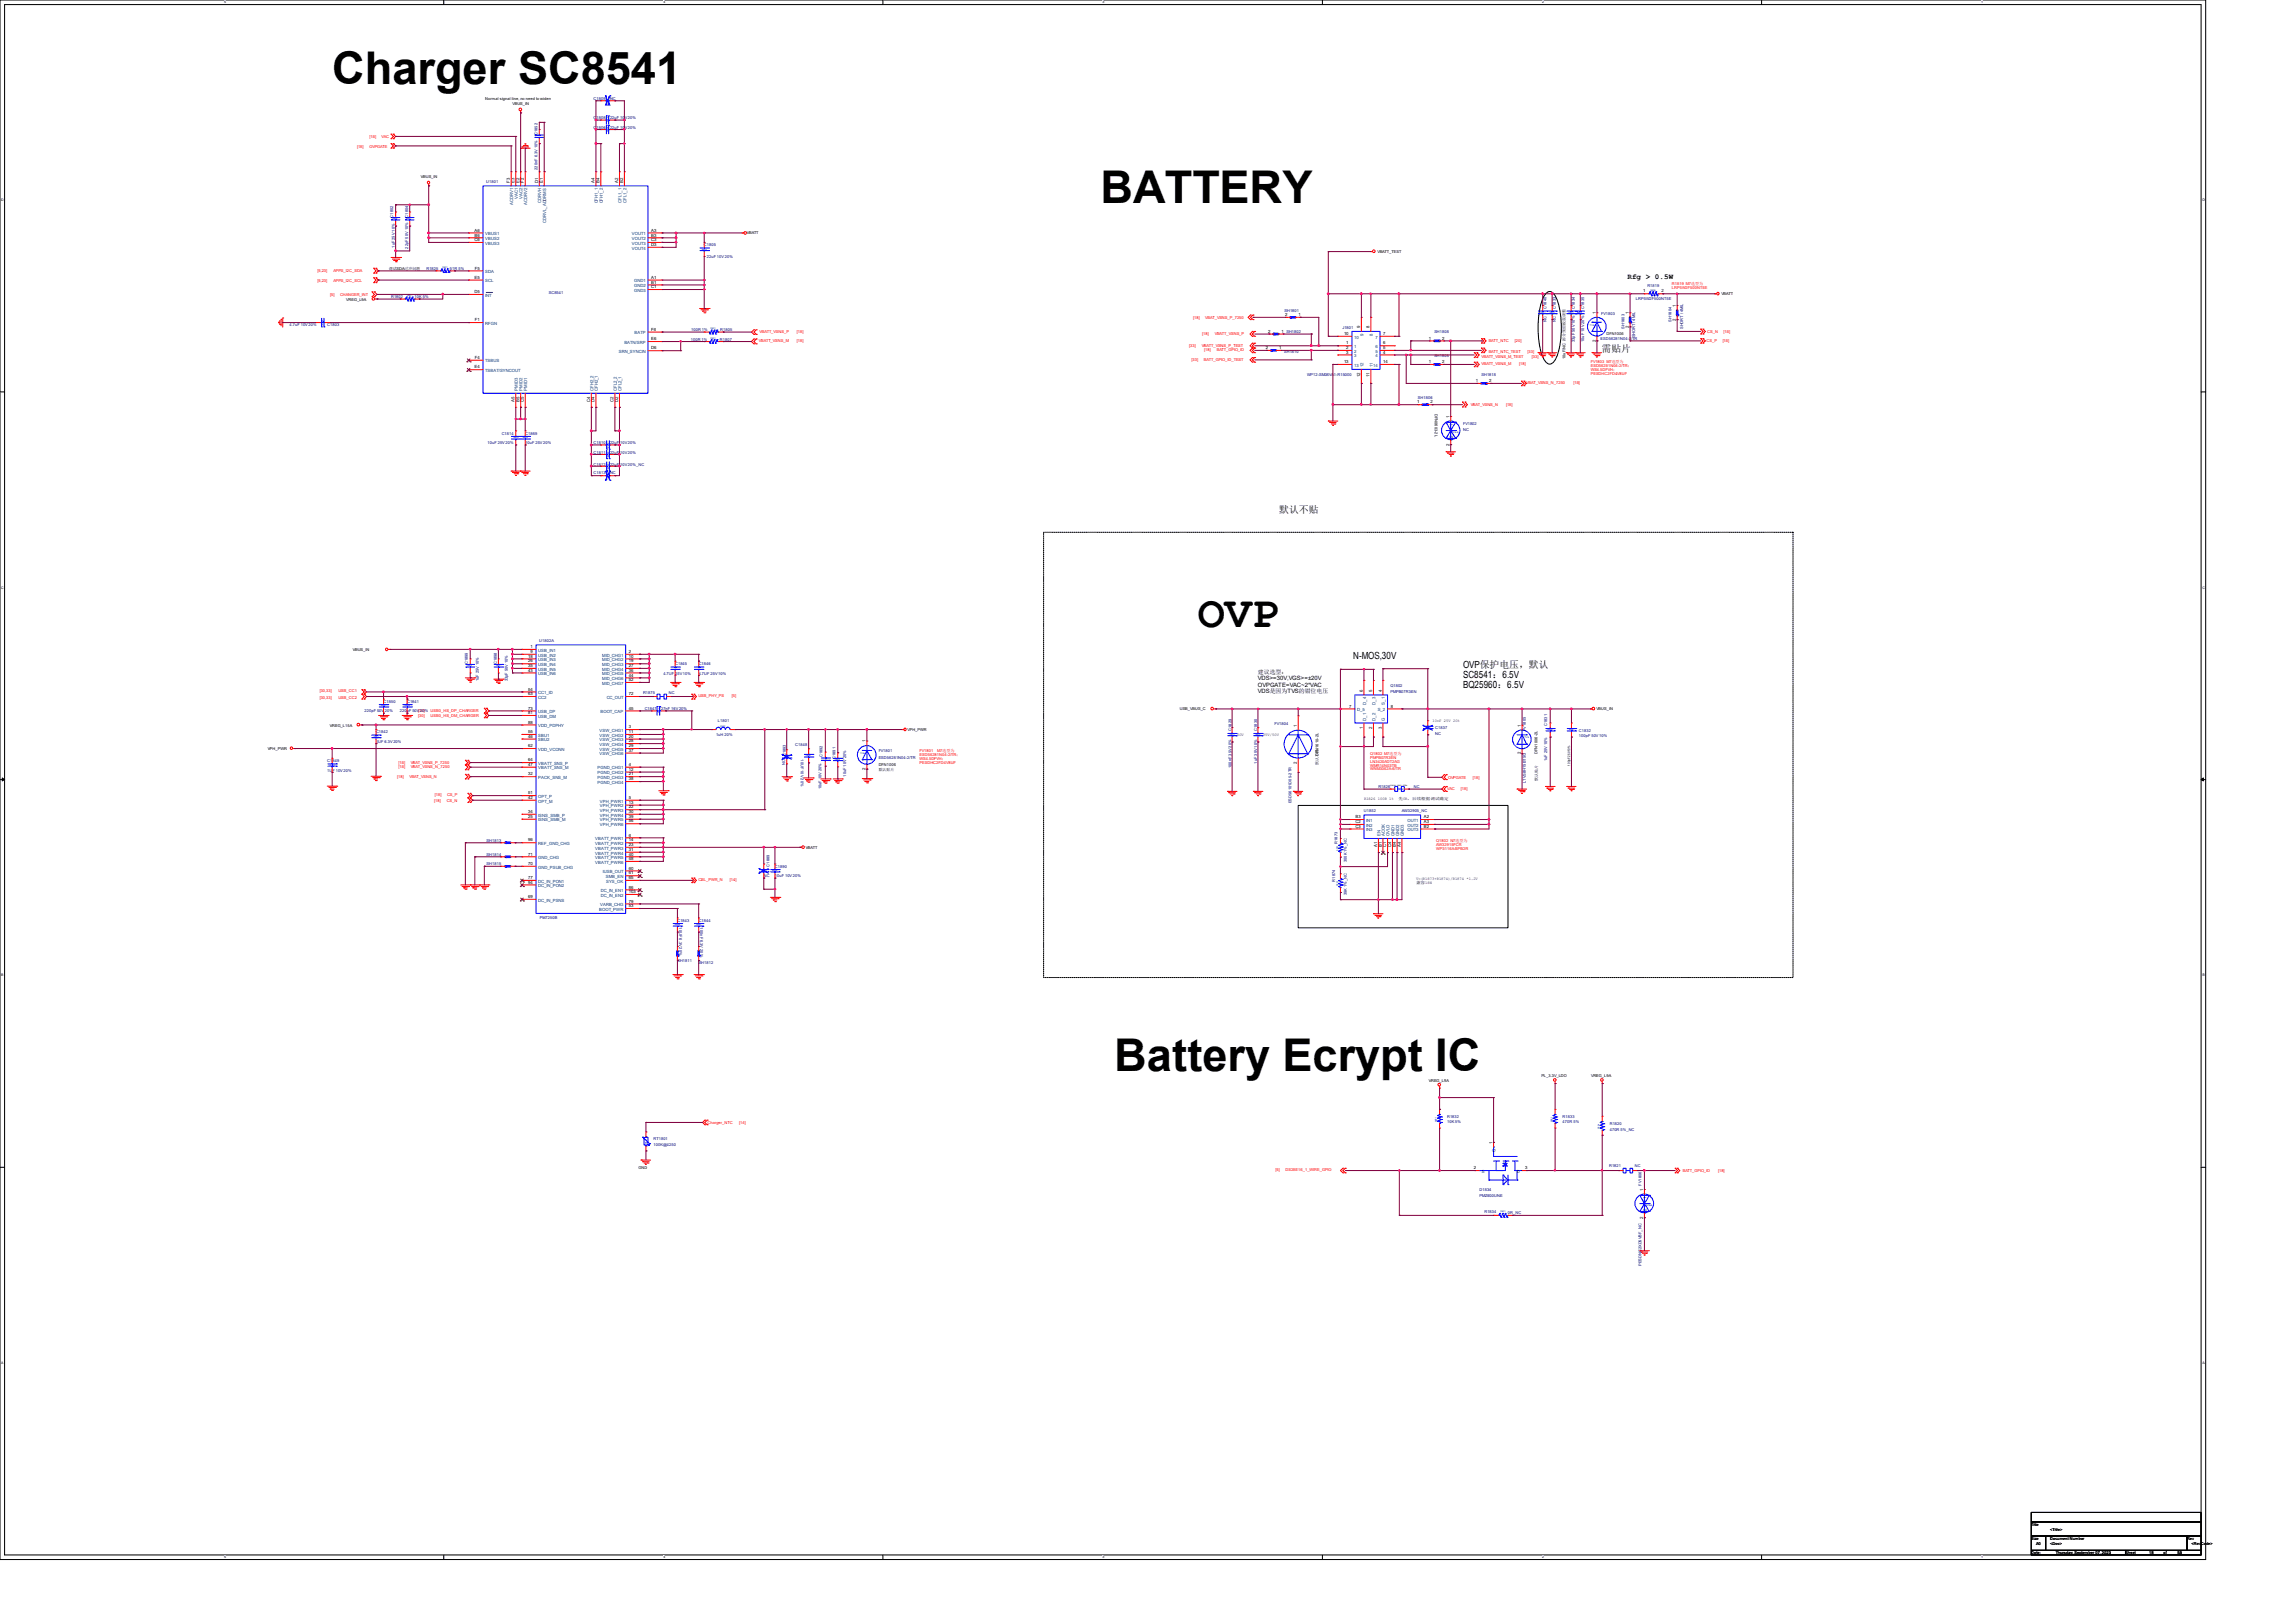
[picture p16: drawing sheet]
<svg xmlns="http://www.w3.org/2000/svg" width="297mm" height="210mm" viewBox="0 0 297 210" stroke-linecap="round" stroke-linejoin="round" font-family="sans-serif">
<defs><g id="words">
<g font-size="5.8">
<text x="43" y="10.9">Charger SC8541</text>
<text x="142.4" y="26.2">BATTERY</text>
<text x="154.9" y="81.2">OVP</text>
<text x="144.1" y="138.6">Battery Ecrypt IC</text>
</g>
<g font-size="1.3">
<text x="207.2" y="45.6">需贴片</text>
<text x="165.5" y="66.3">默认不贴</text>
<text x="175" y="85.3">N-MOS,30V</text>
<text x="189.3" y="86.5">OVP保护电压，默认</text>
<text x="189.3" y="87.8">SC8541：6.5V</text>
<text x="189.3" y="89">BQ25960：6.5V</text>
</g>
<text font-size="1" x="210.5" y="36.1">Rfg &gt; 0.5W</text>
<g font-size=".8">
<text x="162.7" y="87.2">建议选型：</text>
<text x="162.7" y="88.1">VDS&gt;=30V,VGS&gt;=±20V</text>
<text x="162.7" y="88.9">OVPGATE=VAC~2*VAC</text>
<text x="162.7" y="89.7">VDS是因为TVS的钳位电压</text>
</g>
<g font-size=".6">
<text x="66" y="23.6" transform="rotate(-90 66 23.6)">F3</text>
<text x="66.6" y="23.6" transform="rotate(-90 66.6 23.6)">E3</text>
<text x="67.2" y="23.6" transform="rotate(-90 67.2 23.6)">E2</text>
<text x="67.8" y="23.6" transform="rotate(-90 67.8 23.6)">F2</text>
<text x="69.6" y="23.6" transform="rotate(-90 69.6 23.6)">D1</text>
<text x="70.2" y="23.6" transform="rotate(-90 70.2 23.6)">E1</text>
<text x="76.9" y="23.6" transform="rotate(-90 76.9 23.6)">A4</text>
<text x="77.6" y="23.6" transform="rotate(-90 77.6 23.6)">B4</text>
<text x="80" y="23.6" transform="rotate(-90 80 23.6)">A2</text>
<text x="80.6" y="23.6" transform="rotate(-90 80.6 23.6)">B2</text>
<text x="61.4" y="30">A6</text>
<text x="84.2" y="30">A3</text>
<text x="61.4" y="30.6">B6</text>
<text x="61.4" y="31.2">C6</text>
<text x="61.4" y="34.9">F5</text>
<text x="84.2" y="30.6">B3</text>
<text x="84.2" y="31.2">C3</text>
<text x="84.2" y="31.8">D3</text>
<text x="61.4" y="36.1">E5</text>
<text x="61.4" y="37.9">D5</text>
<text x="61.4" y="41.6">F1</text>
<text x="84.2" y="36.1">A1</text>
<text x="84.2" y="36.7">B1</text>
<text x="84.2" y="37.3">C1</text>
<text x="166.2" y="40.9">2</text>
<text x="168" y="40.9">1</text>
<text x="206.4" y="40.6" transform="rotate(-90 206.4 40.6)">1</text>
<text x="210.7" y="40.6" transform="rotate(-90 210.7 40.6)">1</text>
<text x="212.6" y="37.8">1</text>
<text x="214.9" y="37.8">2</text>
<text x="216.8" y="41.5" transform="rotate(-90 216.8 41.5)">2</text>
<text x="216.8" y="39.7" transform="rotate(-90 216.8 39.7)">1</text>
<text x="61.4" y="47.7">E4</text>
<text x="61.4" y="46.4">F4</text>
<text x="84.2" y="44">E6</text>
<text x="84.2" y="42.8">F6</text>
<text x="84.2" y="45.2">D6</text>
<text x="163.7" y="45.2">2</text>
<text x="164" y="43.1">2</text>
<text x="165.5" y="45.2">1</text>
<text x="165.8" y="43.1">1 SH1802</text>
<text x="173.9" y="43.3">10</text>
<text x="173.9" y="47">13</text>
<text x="174.2" y="44.6">1</text>
<text x="174.2" y="45.2">2</text>
<text x="174.2" y="45.8">3</text>
<text x="175.9" y="42.5" transform="rotate(-90 175.9 42.5)">9</text>
<text x="177.2" y="42.5" transform="rotate(-90 177.2 42.5)">8</text>
<text x="178.9" y="45.8">4</text>
<text x="178.9" y="45.2">5</text>
<text x="178.9" y="44.6">6</text>
<text x="178.9" y="43.3">7</text>
<text x="178.9" y="47">14</text>
<text x="184.8" y="43.9">1</text>
<text x="184.8" y="47">1</text>
<text x="186.6" y="43.9">2</text>
<text x="186.6" y="47">2</text>
<text x="206.4" y="44.2" transform="rotate(-90 206.4 44.2)">2</text>
<text x="210.7" y="42.4" transform="rotate(-90 210.7 42.4)">2</text>
<text x="66.6" y="52" transform="rotate(-90 66.6 52)">A5</text>
<text x="67.2" y="52" transform="rotate(-90 67.2 52)">B5</text>
<text x="67.8" y="52" transform="rotate(-90 67.8 52)">C5</text>
<text x="76.3" y="52" transform="rotate(-90 76.3 52)">C4</text>
<text x="76.9" y="52" transform="rotate(-90 76.9 52)">D4</text>
<text x="79.4" y="52" transform="rotate(-90 79.4 52)">C2</text>
<text x="80" y="52" transform="rotate(-90 80 52)">D2</text>
<text x="175.9" y="48.8" transform="rotate(-90 175.9 48.8)">12</text>
<text x="177.2" y="48.8" transform="rotate(-90 177.2 48.8)">11</text>
<text x="183.3" y="52.2">1</text>
<text x="185" y="52.2">2</text>
<text x="190.9" y="49.4">1</text>
<text x="192.7" y="49.4">2</text>
<text x="187.5" y="57.7" transform="rotate(-90 187.5 57.7)">2</text>
<text x="187.5" y="54.1" transform="rotate(-90 187.5 54.1)">1</text>
<text x="68.6" y="83.9">1</text>
<text x="68.3" y="85.1">18</text>
<text x="68.3" y="85.7">26</text>
<text x="68.3" y="86.3">35</text>
<text x="68.3" y="86.9">43</text>
<text x="68.3" y="89.4">54</text>
<text x="68.3" y="90">63</text>
<text x="68.6" y="84.5">9</text>
<text x="81.4" y="84.5">2</text>
<text x="81.4" y="85.1">10</text>
<text x="81.4" y="85.7">19</text>
<text x="81.4" y="86.3">27</text>
<text x="81.4" y="86.9">36</text>
<text x="81.4" y="87.5">44</text>
<text x="81.4" y="88.1">52</text>
<text x="81.4" y="90">72</text>
<text x="176.3" y="89.5" transform="rotate(-90 176.3 89.5)">6</text>
<text x="177.5" y="89.5" transform="rotate(-90 177.5 89.5)">5</text>
<text x="178.7" y="89.5" transform="rotate(-90 178.7 89.5)">4</text>
<text x="68.3" y="91.8">73</text>
<text x="68.3" y="92.4">81</text>
<text x="68.3" y="93.6">88</text>
<text x="68.3" y="94.9">55</text>
<text x="68.3" y="95.5">46</text>
<text x="81.4" y="91.8">45</text>
<text x="81.4" y="94.2">3</text>
<text x="81.4" y="94.9">11</text>
<text x="81.4" y="95.5">20</text>
<text x="167.8" y="94.1" transform="rotate(-90 167.8 94.1)">1</text>
<text x="174.5" y="91.6">7</text>
<text x="176.3" y="94.3" transform="rotate(-90 176.3 94.3)">1</text>
<text x="177.5" y="94.3" transform="rotate(-90 177.5 94.3)">2</text>
<text x="178.7" y="94.3" transform="rotate(-90 178.7 94.3)">3</text>
<text x="179.9" y="91.6">8</text>
<text x="196.7" y="94.1" transform="rotate(-90 196.7 94.1)">1</text>
<text x="68.3" y="96.7">62</text>
<text x="68.3" y="98.5">64</text>
<text x="68.3" y="99.1">47</text>
<text x="68.3" y="100.3">32</text>
<text x="81.4" y="96.1">28</text>
<text x="81.4" y="96.7">29</text>
<text x="81.4" y="97.3">37</text>
<text x="81.4" y="99.1">4</text>
<text x="81.4" y="99.7">12</text>
<text x="81.4" y="100.3">21</text>
<text x="81.4" y="101">38</text>
<text x="112" y="99.6" transform="rotate(-90 112 99.6)">2</text>
<text x="112" y="96" transform="rotate(-90 112 96)">1</text>
<text x="167.8" y="98.8" transform="rotate(-90 167.8 98.8)">2</text>
<text x="196.7" y="97.6" transform="rotate(-90 196.7 97.6)">2</text>
<text x="68.3" y="102.8">51</text>
<text x="68.3" y="103.4">42</text>
<text x="68.3" y="105.2">34</text>
<text x="68.3" y="105.8">25</text>
<text x="81.4" y="103.4">5</text>
<text x="81.4" y="104">13</text>
<text x="81.4" y="104.6">22</text>
<text x="81.4" y="105.2">30</text>
<text x="81.4" y="105.8">39</text>
<text x="81.4" y="106.4">56</text>
<text x="175.3" y="106.5">C2</text>
<text x="175.3" y="107.1">C3</text>
<text x="175.3" y="105.9">B3</text>
<text x="184.2" y="105.9">A2</text>
<text x="184.2" y="106.5">A3</text>
<text x="184.2" y="107.1">B2</text>
<text x="68.3" y="108.9">96</text>
<text x="68.3" y="110.7">71</text>
<text x="68.3" y="111.9">70</text>
<text x="68.3" y="113.7">77</text>
<text x="81.4" y="108.2">6</text>
<text x="81.4" y="108.9">14</text>
<text x="81.4" y="109.5">23</text>
<text x="81.4" y="110.1">31</text>
<text x="81.4" y="110.7">40</text>
<text x="81.4" y="111.3">48</text>
<text x="81.4" y="112.5">60</text>
<text x="81.4" y="113.2">61</text>
<text x="81.4" y="113.7">65</text>
<text x="178.1" y="109.6" transform="rotate(-90 178.1 109.6)">A1</text>
<text x="178.7" y="109.6" transform="rotate(-90 178.7 109.6)">B1</text>
<text x="179.3" y="109.6" transform="rotate(-90 179.3 109.6)">C1</text>
<text x="180" y="109.6" transform="rotate(-90 180 109.6)">C4</text>
<text x="180.6" y="109.6" transform="rotate(-90 180.6 109.6)">B4</text>
<text x="181.2" y="109.6" transform="rotate(-90 181.2 109.6)">A4</text>
<text x="68.3" y="114.3">94</text>
<text x="68.3" y="116.2">69</text>
<text x="81.4" y="115">86</text>
<text x="81.4" y="115.6">103</text>
<text x="81.4" y="116.8">79</text>
<text x="81.4" y="117.4">53</text>
<text x="193.1" y="148" transform="rotate(-90 193.1 148)">1</text>
<text x="190.7" y="151.3">2</text>
<text x="197.3" y="151.3">3</text>
<text x="212.6" y="154.1" transform="rotate(-90 212.6 154.1)">1</text>
<text x="212.6" y="157.7" transform="rotate(-90 212.6 157.7)">2</text>
</g>
<g font-size=".6" fill="#004080">
<text x="66.4" y="26.5" transform="rotate(-90 66.4 26.5)">ACDRV1</text>
<text x="67" y="25.8" transform="rotate(-90 67 25.8)">VAC1</text>
<text x="67.6" y="25.8" transform="rotate(-90 67.6 25.8)">VAC2</text>
<text x="68.2" y="26.5" transform="rotate(-90 68.2 26.5)">ACDRV2</text>
<text x="70" y="26.2" transform="rotate(-90 70 26.2)">CDRVH</text>
<text x="70.7" y="28.8" transform="rotate(-90 70.7 28.8)">CDRVL_ADDRMS</text>
<text x="77.3" y="26.3" transform="rotate(-90 77.3 26.3)">CFH1_1</text>
<text x="78" y="26.3" transform="rotate(-90 78 26.3)">CFH1_2</text>
<text x="80.4" y="26.2" transform="rotate(-90 80.4 26.2)">CFL1_1</text>
<text x="81" y="26.2" transform="rotate(-90 81 26.2)">CFL1_2</text>
<text x="62.8" y="35.3">SDA</text>
<text x="62.8" y="30.4">VBUS1</text>
<text x="62.8" y="31.1">VBUS2</text>
<text x="62.8" y="31.7">VBUS3</text>
<text x="81.7" y="30.4">VOUT1</text>
<text x="81.7" y="31.1">VOUT2</text>
<text x="81.7" y="31.7">VOUT3</text>
<text x="81.7" y="32.3">VOUT4</text>
<text x="62.8" y="36.5">SCL</text>
<text x="62.8" y="38.4">INT</text>
<text x="82" y="36.5">GND1</text>
<text x="82" y="37.2">GND2</text>
<text x="82" y="37.8">GND3</text>
<text x="213.6" y="38.3">12</text>
<text x="62.8" y="42">RFGN</text>
<text x="62.8" y="46.9">TSBUS</text>
<text x="80.1" y="45.7">SRN_SYNCIN</text>
<text x="80.8" y="44.5">BATN/SRP</text>
<text x="82.1" y="43.3">BATP</text>
<text x="175.2" y="45">1</text>
<text x="175.2" y="45.6">2</text>
<text x="175.2" y="46.2">3</text>
<text x="175.2" y="43.8">10</text>
<text x="175.2" y="47.5">13</text>
<text x="176.4" y="47.5" transform="rotate(-90 176.4 47.5)">12</text>
<text x="176.4" y="43.5" transform="rotate(-90 176.4 43.5)">9</text>
<text x="177.6" y="47.5" transform="rotate(-90 177.6 47.5)">11</text>
<text x="177.6" y="43.5" transform="rotate(-90 177.6 43.5)">8</text>
<text x="177.6" y="47.5">14</text>
<text x="177.9" y="46.2">4</text>
<text x="177.9" y="45.6">5</text>
<text x="177.9" y="45">6</text>
<text x="177.9" y="43.8">7</text>
<text x="62.8" y="48.1">TSBAT/SYNCOUT</text>
<text x="67" y="50.6" transform="rotate(-90 67 50.6)">PMID3</text>
<text x="67.6" y="50.6" transform="rotate(-90 67.6 50.6)">PMID2</text>
<text x="68.2" y="50.6" transform="rotate(-90 68.2 50.6)">PMID1</text>
<text x="76.8" y="50.6" transform="rotate(-90 76.8 50.6)">CFH2_2</text>
<text x="77.3" y="50.6" transform="rotate(-90 77.3 50.6)">CFH2_1</text>
<text x="79.8" y="50.6" transform="rotate(-90 79.8 50.6)">CFL2_2</text>
<text x="80.4" y="50.6" transform="rotate(-90 80.4 50.6)">CFL2_1</text>
<text x="187.9" y="56.6" transform="rotate(-90 187.9 56.6)">2</text>
<text x="187.9" y="55.1" transform="rotate(-90 187.9 55.1)">1</text>
<text x="69.6" y="84.3">USB_IN1</text>
<text x="69.6" y="85">USB_IN2</text>
<text x="69.6" y="85.6">USB_IN3</text>
<text x="69.6" y="86.2">USB_IN4</text>
<text x="69.6" y="86.8">USB_IN5</text>
<text x="69.6" y="87.4">USB_IN6</text>
<text x="69.6" y="89.8">CC1_ID</text>
<text x="77.9" y="85">MID_CHG1</text>
<text x="77.9" y="85.6">MID_CHG2</text>
<text x="77.9" y="86.2">MID_CHG3</text>
<text x="77.9" y="86.8">MID_CHG4</text>
<text x="77.9" y="87.4">MID_CHG5</text>
<text x="77.9" y="88">MID_CHG6</text>
<text x="77.9" y="88.6">MID_CHG7</text>
<text x="69.6" y="90.4">CC2</text>
<text x="69.6" y="92.3">USB_DP</text>
<text x="69.6" y="92.9">USB_DM</text>
<text x="69.6" y="94.1">VDD_PDPHY</text>
<text x="69.6" y="95.3">SBU1</text>
<text x="69.6" y="95.9">SBU2</text>
<text x="77.6" y="94.7">VSW_CHG1</text>
<text x="77.6" y="95.3">VSW_CHG2</text>
<text x="77.6" y="95.9">VSW_CHG3</text>
<text x="77.7" y="92.3">BOOT_CAP</text>
<text x="78.5" y="90.4">CC_OUT</text>
<text x="175.6" y="92">D_5</text>
<text x="176.7" y="93.3" transform="rotate(-90 176.7 93.3)">D_1</text>
<text x="176.7" y="91.2" transform="rotate(-90 176.7 91.2)">D_4</text>
<text x="177.9" y="93.3" transform="rotate(-90 177.9 93.3)">D_2</text>
<text x="177.9" y="91.2" transform="rotate(-90 177.9 91.2)">D_3</text>
<text x="178.2" y="92">S_2</text>
<text x="179.2" y="93.3" transform="rotate(-90 179.2 93.3)">G</text>
<text x="179.2" y="91.2" transform="rotate(-90 179.2 91.2)">S_1</text>
<text x="69.6" y="97.2">VDD_VCONN</text>
<text x="69.6" y="99">VBATT_SNS_P</text>
<text x="69.6" y="99.6">VBATT_SNS_M</text>
<text x="69.6" y="100.8">PACK_SNS_M</text>
<text x="77.3" y="99.6">PGND_CHG1</text>
<text x="77.3" y="100.2">PGND_CHG2</text>
<text x="77.3" y="100.8">PGND_CHG3</text>
<text x="77.3" y="101.4">PGND_CHG4</text>
<text x="77.6" y="96.5">VSW_CHG4</text>
<text x="77.6" y="97.2">VSW_CHG5</text>
<text x="77.6" y="97.7">VSW_CHG6</text>
<text x="69.6" y="103.3">OPT_P</text>
<text x="69.6" y="103.8">OPT_M</text>
<text x="69.6" y="105.7">ISNS_SMB_P</text>
<text x="69.6" y="106.3">ISNS_SMB_M</text>
<text x="77.6" y="103.8">VPH_PWR1</text>
<text x="77.6" y="104.5">VPH_PWR2</text>
<text x="77.6" y="105.1">VPH_PWR3</text>
<text x="77.6" y="105.7">VPH_PWR4</text>
<text x="77.6" y="106.3">VPH_PWR5</text>
<text x="77.6" y="106.9">VPH_PWR6</text>
<text x="176.7" y="107">IN2</text>
<text x="176.7" y="107.6">IN3</text>
<text x="176.7" y="106.3">IN1</text>
<text x="182.1" y="106.3">OUT1</text>
<text x="182.1" y="107">OUT2</text>
<text x="182.1" y="107.6">OUT3</text>
<text x="69.6" y="109.3">REF_GND_CHG</text>
<text x="69.6" y="111.2">GND_CHG</text>
<text x="69.6" y="112.4">GND_PSUB_CHG</text>
<text x="77" y="108.7">VBATT_PWR1</text>
<text x="77" y="109.3">VBATT_PWR2</text>
<text x="77" y="109.9">VBATT_PWR3</text>
<text x="77" y="110.6">VBATT_PWR4</text>
<text x="77" y="111.2">VBATT_PWR5</text>
<text x="77" y="111.8">VBATT_PWR6</text>
<text x="78" y="113">IUSB_OUT</text>
<text x="78.4" y="113.6">SMB_EN</text>
<text x="178.6" y="108.2" transform="rotate(-90 178.6 108.2)">EN</text>
<text x="179.2" y="108.2" transform="rotate(-90 179.2 108.2)">ACOK</text>
<text x="179.8" y="108.2" transform="rotate(-90 179.8 108.2)">OVLO</text>
<text x="180.4" y="108.2" transform="rotate(-90 180.4 108.2)">GND1</text>
<text x="181" y="108.2" transform="rotate(-90 181 108.2)">GND2</text>
<text x="181.6" y="108.2" transform="rotate(-90 181.6 108.2)">GND3</text>
<text x="69.6" y="114.2">DC_IN_PON1</text>
<text x="69.6" y="114.8">DC_IN_PON2</text>
<text x="69.6" y="116.7">DC_IN_PSNS</text>
<text x="77.5" y="117.9">BOOT_PWR</text>
<text x="77.6" y="117.3">VARB_CHG</text>
<text x="77.7" y="115.4">DC_IN_EN1</text>
<text x="77.7" y="116">DC_IN_EN2</text>
<text x="78.4" y="114.2">SYS_OK</text>
<text x="193.5" y="149.1" transform="rotate(-90 193.5 149.1)">G</text>
<text x="191.7" y="151.8">S</text>
<text x="196.2" y="151.8">D</text>
<text x="213" y="155.1" transform="rotate(-90 213 155.1)">1</text>
<text x="213" y="156.7" transform="rotate(-90 213 156.7)">2</text>
</g>
<g font-size=".5">
<text x="29" y=".4">5</text>
<text x="85.8" y=".4">4</text>
<text x="142.6" y=".4">3</text>
<text x="199.5" y=".4">2</text>
<text x="256.3" y=".4">1</text>
<text x="62.8" y="13">Normal signal line, no need to widen</text>
<text x="66.3" y="13.6">VBUS_IN</text>
<text x="54.4" y="23">VBUS_IN</text>
<text x=".2" y="26">D</text>
<text x="284.9" y="26">D</text>
<text x="50.3" y="34.9">调试SDA过冲问题</text>
<text x="96.6" y="30.3">VBATT</text>
<text x="178.2" y="32.7">VBATT_TEST</text>
<text x="44.8" y="38.9">VREG_L9A</text>
<text x="222.7" y="38.2">VBATT</text>
<text x="202.5" y="46.5" transform="rotate(-90 202.5 46.5)">10uF/NC 拆分预留 板震调整</text>
<text x="207.8" y="43.4">DFN1006</text>
<text x="185.6" y="53.6" transform="rotate(90 185.6 53.6)">DFN0603-2L</text>
<text x=".2" y="76.2">C</text>
<text x="284.9" y="76.2">C</text>
<text x="45.6" y="84.2">VBUS_IN</text>
<text x="42.7" y="94">VREG_L15A</text>
<text x="117.4" y="94.6">VPH_PWR</text>
<text x="152.6" y="91.9">USB_VBUS_C</text>
<text x="160" y="95.3">50V</text>
<text x="163.4" y="95.3">35V/50V</text>
<text x="185.3" y="93.5">10nF 25V 20%</text>
<text x="206.5" y="91.9">VBUS_IN</text>
<text x="34.6" y="97">VPH_PWR</text>
<text x="113.7" y="99.7">默认贴片</text>
<text x="113.7" y="99.1">DFN1006</text>
<text x="170.6" y="97.8" transform="rotate(-90 170.6 97.8)">DFN1610-2L</text>
<text x="170.6" y="99" transform="rotate(-90 170.6 99)">默认不贴</text>
<text x="198.9" y="97.5" transform="rotate(-90 198.9 97.5)">DFN1006-2L</text>
<text x="198.9" y="101" transform="rotate(-90 198.9 101)">默认贴片</text>
<text x="176.5" y="103.5">R1826 100R 1%</text>
<text x="180.9" y="103.5">先0R，后续根据调试确定</text>
<text x="104.2" y="109.8">VBATT</text>
<text x="183.2" y="113.9">V=(R1873+R1874)/R1874 *1.2V</text>
<text x="183.2" y="114.4">兼容18W</text>
<text x=".2" y="126.3">B</text>
<text x="284.9" y="126.3">B</text>
<text x="184.8" y="140">VREG_L9A</text>
<text x="199.4" y="139.4">PL_3.3V_LDO</text>
<text x="205.8" y="139.4">VREG_L9A</text>
<text x="82.6" y="151.2">GND</text>
<text x=".2" y="176.5">A</text>
<text x="284.9" y="176.5">A</text>
<text x="262.8" y="197.4">Title</text>
<text x="29" y="201.6">5</text>
<text x="85.8" y="201.6">4</text>
<text x="142.6" y="201.6">3</text>
<text x="199.5" y="201.6">2</text>
<text x="256.3" y="201.6">1</text>
<text x="262.8" y="199.2">Size</text>
<text x="262.8" y="201.1">Date:</text>
<text x="263.4" y="199.9">A0</text>
<text x="265.2" y="199.9">&lt;Doc&gt;</text>
<text x="265.2" y="198.1">&lt;Title&gt;</text>
<text x="265.2" y="199.2">Document Number</text>
<text x="265.9" y="201.1">Thursday, September 07, 2023</text>
<text x="275" y="201.1">Sheet</text>
<text x="278" y="201.1">18</text>
<text x="279.9" y="201.1">of</text>
<text x="281.7" y="201.1">58</text>
<text x="282.9" y="199.2">Rev</text>
<text x="283.5" y="199.9">&lt;RevCode&gt;</text>
</g>
<g font-size=".5" fill="#f00">
<text x="47.8" y="17.8">[18]</text>
<text x="49.4" y="17.8">VAC</text>
<text x="46.2" y="19.1">[18]</text>
<text x="47.8" y="19.1">OVPGATE</text>
<text x="41.1" y="35.2">[5,23]</text>
<text x="43.1" y="35.2">APPS_I2C_SDA</text>
<text x="41.1" y="36.4">[5,23]</text>
<text x="42.7" y="38.4">[5]</text>
<text x="43.1" y="36.4">APPS_I2C_SCL</text>
<text x="44" y="38.4">CHANGER_INT</text>
<text x="154.3" y="41.3">[18]</text>
<text x="155.9" y="41.3">VBAT_VSNS_P_7250</text>
<text x="216.3" y="36.9">R1819 M7选型为</text>
<text x="216.3" y="37.4">LRP5W2F500NT5E</text>
<text x="98.2" y="44.3">VBATT_VSNS_M</text>
<text x="98.3" y="43.1">VBATT_VSNS_P</text>
<text x="103.1" y="43.1">[18]</text>
<text x="103.1" y="44.3">[18]</text>
<text x="153.8" y="44.9">[33]</text>
<text x="154.1" y="46.7">[33]</text>
<text x="155.4" y="44.9">VBATT_VSNS_P_TEST</text>
<text x="155.5" y="43.3">[18]</text>
<text x="155.7" y="46.7">BATT_GPIO_ID_TEST</text>
<text x="155.8" y="45.5">[18]</text>
<text x="157.1" y="43.3">VBATT_VSNS_P</text>
<text x="157.4" y="45.5">BATT_GPIO_ID</text>
<text x="191.6" y="46.3">VBATT_VSNS_M_TEST</text>
<text x="191.6" y="47.2">VBATT_VSNS_M</text>
<text x="192.6" y="44.2">BATT_NTC</text>
<text x="192.6" y="45.7">BATT_NTC_TEST</text>
<text x="196" y="44.2">[20]</text>
<text x="196.5" y="47.2">[18]</text>
<text x="197.6" y="45.7">[33]</text>
<text x="198.2" y="46.3">[33]</text>
<text x="205.8" y="47">FV1803 M7选型为</text>
<text x="205.8" y="47.5">ESD56281N04-2/TR；</text>
<text x="220.8" y="44.2">CS_P</text>
<text x="220.9" y="43.1">CS_N</text>
<text x="222.8" y="44.2">[18]</text>
<text x="223" y="43.1">[18]</text>
<text x="190.2" y="52.5">VBAT_VSNS_N</text>
<text x="194.8" y="52.5">[18]</text>
<text x="197.4" y="49.7">VBAT_VSNS_N_7250</text>
<text x="203.5" y="49.7">[18]</text>
<text x="205.8" y="48">WS4.5DFVH；</text>
<text x="205.8" y="48.5">PESDHC2FD4V8UF</text>
<text x="41.4" y="89.5">[30,33]</text>
<text x="43.8" y="89.5">USB_CC1</text>
<text x="41.4" y="90.4">[30,33]</text>
<text x="43.8" y="90.4">USB_CC2</text>
<text x="54.1" y="92.1">[30]</text>
<text x="54.1" y="92.8">[30]</text>
<text x="55.7" y="92.8">USB0_HS_DM_CHARGER</text>
<text x="90.3" y="90.2">USB_PHY_PS</text>
<text x="94.7" y="90.2">[5]</text>
<text x="51.4" y="100.7">[18]</text>
<text x="51.6" y="98.8">[18]</text>
<text x="51.6" y="99.4">[18]</text>
<text x="53" y="100.7">VBAT_VSNS_N</text>
<text x="53.1" y="98.8">VBAT_VSNS_P_7250</text>
<text x="53.1" y="99.4">VBAT_VSNS_N_7250</text>
<text x="119" y="97.3">FV1801</text>
<text x="119" y="97.8">ESD56281N04-2/TR；</text>
<text x="119" y="98.3">WS4.5DFVH；</text>
<text x="119" y="98.8">PESDHC2FD4V8UF</text>
<text x="121.2" y="97.3">M7选型为</text>
<text x="177.2" y="97.7">Q1802 M7选型为</text>
<text x="177.2" y="98.2">PMPB07R3EN</text>
<text x="177.2" y="98.7">LN3420ADT2AG</text>
<text x="177.2" y="99.2">WMR14N03TB</text>
<text x="177.2" y="99.7">WNM3062A-6/TR</text>
<text x="187.3" y="100.8">OVPGATE</text>
<text x="190.5" y="100.8">[18]</text>
<text x="56.2" y="103.8">[18]</text>
<text x="56.3" y="103">[18]</text>
<text x="57.8" y="103.8">CS_N</text>
<text x="57.8" y="103">CS_P</text>
<text x="187.2" y="102.2">VAC</text>
<text x="189" y="102.2">[18]</text>
<text x="185.8" y="108.9">Q1802 N7选型为</text>
<text x="185.8" y="109.4">AW32915FCR</text>
<text x="185.8" y="109.9">WP3116A-BPB2R</text>
<text x="90.3" y="114">CBL_PWR_N</text>
<text x="94.4" y="114">[14]</text>
<text x="91.5" y="145.5">Charger_NTC</text>
<text x="95.6" y="145.5">[14]</text>
<text x="165" y="151.6">[5]</text>
<text x="166.3" y="151.6">DS28E16_1_WIRE_GPIO</text>
<text x="217.7" y="151.6">BATT_GPIO_ID</text>
<text x="222.3" y="151.6">[18]</text>
</g>
<g font-size=".5" fill="#000080">
<text x="69.5" y="17.5" transform="rotate(-90 69.5 17.5)">C1852</text>
<text x="76.8" y="16.6">C1806</text>
<text x="76.8" y="15.4">C1808</text>
<text x="76.8" y="13">C1809</text>
<text x="78.9" y="16.6">22uF 10V 20%</text>
<text x="78.9" y="15.4">22uF 10V 20%</text>
<text x="78.9" y="13">NC</text>
<text x="62.9" y="23.7">U1801</text>
<text x="69.5" y="22" transform="rotate(-90 69.5 22)">220nF 6.3V 10%</text>
<text x="50.9" y="28.2" transform="rotate(-90 50.9 28.2)">C1802</text>
<text x="52.8" y="28.2" transform="rotate(-90 52.8 28.2)">C1804</text>
<text x="51.1" y="32" transform="rotate(-90 51.1 32)">1uF 25V 10%</text>
<text x="52.8" y="32.2" transform="rotate(-90 52.8 32.2)">22pF 50V 10%</text>
<text x="55.2" y="34.9">R1825</text>
<text x="58.2" y="34.9">51R 5%</text>
<text x="91.1" y="31.9">C1805</text>
<text x="91.4" y="33.4">22uF 10V 20%</text>
<text x="50.6" y="38.6">R1802</text>
<text x="53.6" y="38.6">10K 5%</text>
<text x="71" y="38.1">SC8541</text>
<text x="166.2" y="40.3">SH1801</text>
<text x="200.1" y="41.6" transform="rotate(-90 200.1 41.6)">NC</text>
<text x="200.1" y="40" transform="rotate(-90 200.1 40)">C1840</text>
<text x="201.3" y="41.6" transform="rotate(-90 201.3 41.6)">NC</text>
<text x="201.3" y="40" transform="rotate(-90 201.3 40)">C1833</text>
<text x="203.7" y="40" transform="rotate(-90 203.7 40)">C1834</text>
<text x="204.9" y="40" transform="rotate(-90 204.9 40)">C1835</text>
<text x="207.1" y="40.8">FV1803</text>
<text x="211.6" y="38.8">LRP5W2F500NT5E</text>
<text x="213.1" y="37.1">R1819</text>
<text x="216.2" y="41.6" transform="rotate(-90 216.2 41.6)">SH1804</text>
<text x="37.5" y="42.2">4.7uF 10V 20%</text>
<text x="42.3" y="42.2">C1803</text>
<text x="89.4" y="44.1">100R 1%</text>
<text x="89.4" y="42.8">100R 1%</text>
<text x="93.1" y="44.1">R1807</text>
<text x="93.2" y="42.8">R1805</text>
<text x="166.1" y="45.7">SH1810</text>
<text x="173.7" y="42.6">J1801</text>
<text x="185.5" y="43.1">SH1808</text>
<text x="185.5" y="46.1">SH1805</text>
<text x="203.7" y="44.3" transform="rotate(-90 203.7 44.3)">33pF 50V 10%</text>
<text x="204.9" y="44.3" transform="rotate(-90 204.9 44.3)">10uF 10V 20%</text>
<text x="207.1" y="44">ESD56281N04-2/TR</text>
<text x="210.1" y="42.5" transform="rotate(-90 210.1 42.5)">SH1803</text>
<text x="211.5" y="43.6" transform="rotate(-90 211.5 43.6)">SHORT / 4MIL</text>
<text x="217.7" y="42.6" transform="rotate(-90 217.7 42.6)">SHORT / 4MIL</text>
<text x="169.1" y="48.6">WP12-SM06VA1-R15000</text>
<text x="183.4" y="51.6">SH1806</text>
<text x="191.6" y="48.6">SH1818</text>
<text x="63.1" y="57.5">10uF 25V 20%</text>
<text x="64.9" y="56.3">C1814</text>
<text x="67.9" y="56.3">C1869</text>
<text x="67.9" y="57.5">10uF 25V 20%</text>
<text x="76.8" y="58.7">C1811</text>
<text x="76.8" y="57.5">C1810</text>
<text x="78.9" y="58.7">22uF 10V 20%</text>
<text x="78.9" y="57.5">22uF 10V 20%</text>
<text x="189.3" y="55">FV1802</text>
<text x="189.3" y="55.7">NC</text>
<text x="76.8" y="61.4">C1813</text>
<text x="76.8" y="60.2">C1812</text>
<text x="78.9" y="61.4">NC</text>
<text x="78.9" y="60.2">22uF 10V 20%_NC</text>
<text x="69.8" y="83.1">U1802A</text>
<text x="60.5" y="86" transform="rotate(-90 60.5 86)">C1899</text>
<text x="61.9" y="88.1" transform="rotate(-90 61.9 88.1)">1uF 25V 10%</text>
<text x="64.3" y="86" transform="rotate(-90 64.3 86)">C1898</text>
<text x="65.7" y="88.2" transform="rotate(-90 65.7 88.2)">33pF 50V 10%</text>
<text x="83.2" y="89.7">R1875</text>
<text x="85.8" y="87.3">4.7UF 25V 10%</text>
<text x="86.5" y="89.7">NC</text>
<text x="87.3" y="86.1">C1845</text>
<text x="90.4" y="86.1">C1846</text>
<text x="90.4" y="87.3">4.7UF 25V 10%</text>
<text x="179.9" y="88.9">Q1802</text>
<text x="179.9" y="89.7">PMPB07R3EN</text>
<text x="47.2" y="92.2">220pF 50V 20%</text>
<text x="48.6" y="94.9">C1842</text>
<text x="49.6" y="91">C1850</text>
<text x="51.7" y="92.2">220pF 50V 20% USB0_HS_DP_CHARGER</text>
<text x="52.7" y="91">C1841</text>
<text x="83.4" y="91.9">C1847</text>
<text x="85.5" y="91.9">27nF 16V 20%</text>
<text x="92.6" y="95.3">1uH 20%</text>
<text x="92.9" y="93.5">L1801</text>
<text x="159.3" y="94.6" transform="rotate(-90 159.3 94.6)">C1829</text>
<text x="162.6" y="94.6" transform="rotate(-90 162.6 94.6)">C1830</text>
<text x="164.9" y="93.8">FV1804</text>
<text x="185.7" y="94.4">C1837</text>
<text x="185.7" y="95.1">NC</text>
<text x="197.4" y="94.6" transform="rotate(-90 197.4 94.6)">FV1805</text>
<text x="200.1" y="94" transform="rotate(-90 200.1 94)">C1831</text>
<text x="204.3" y="94.7">C1832</text>
<text x="204.3" y="95.4">100pF 50V 10%</text>
<text x="42.3" y="98.6">C1849</text>
<text x="42.3" y="99.9">1UF 10V 20%</text>
<text x="48.6" y="96.1">1UF 6.3V 20%</text>
<text x="101.6" y="98.9" transform="rotate(-90 101.6 98.9)">NC C1893</text>
<text x="102.9" y="96.5">C1848</text>
<text x="103.6" y="98.3" transform="rotate(90 103.6 98.3)">10UF 10V 20%</text>
<text x="106.4" y="98" transform="rotate(-90 106.4 98)">C1892</text>
<text x="108.1" y="98.3" transform="rotate(-90 108.1 98.3)">C1891</text>
<text x="109.5" y="100.5" transform="rotate(-90 109.5 100.5)">10uF 10V 20%</text>
<text x="113.7" y="97.3">FV1801</text>
<text x="113.7" y="98.2">ESD56281N04-2/TR</text>
<text x="159.3" y="99.4" transform="rotate(-90 159.3 99.4)">100nF 35V 20%</text>
<text x="162.6" y="98.8" transform="rotate(-90 162.6 98.8)">1uF 35V 10%</text>
<text x="178.3" y="102">R1826</text>
<text x="182.9" y="102">NC</text>
<text x="197.4" y="101.3" transform="rotate(-90 197.4 101.3)">LTVS8H15BT5G</text>
<text x="200.1" y="98.5" transform="rotate(-90 200.1 98.5)">1uF 25V 10%</text>
<text x="106.2" y="102.1" transform="rotate(-90 106.2 102.1)">10uF 10V 20%</text>
<text x="167.1" y="103.9" transform="rotate(-90 167.1 103.9)">ESD56101D05-2TR</text>
<text x="176.4" y="105">U1852</text>
<text x="181.4" y="105">AW32905_NC</text>
<text x="62.9" y="108.9">SH1813</text>
<text x="62.9" y="110.8">SH1814</text>
<text x="62.9" y="112">SH1815</text>
<text x="98.8" y="113.5">NC</text>
<text x="99.6" y="112.1" transform="rotate(-90 99.6 112.1)">C1889</text>
<text x="100.2" y="112.3">C1890</text>
<text x="100.2" y="113.5">10uF 10V 20%</text>
<text x="173" y="109.2" transform="rotate(-90 173 109.2)">R1873</text>
<text x="174.2" y="111.6" transform="rotate(-90 174.2 111.6)">300K 1%_NC</text>
<text x="69.8" y="119">PM7250B</text>
<text x="87.6" y="119.3">C1843</text>
<text x="90.4" y="119.3">C1844</text>
<text x="172.7" y="114.1" transform="rotate(-90 172.7 114.1)">R1874</text>
<text x="174.2" y="115.9" transform="rotate(-90 174.2 115.9)">39K 1%_NC</text>
<text x="87.6" y="124.5">SH1811</text>
<text x="87.9" y="120" transform="rotate(90 87.9 120)">10UF 6.3V 20%</text>
<text x="90.4" y="124.8">SH1812</text>
<text x="90.6" y="120" transform="rotate(90 90.6 120)">100nF 6.3V 20%</text>
<text x="84.5" y="147.6">RT1801</text>
<text x="84.5" y="148.3">100K@4250</text>
<text x="187.2" y="144.7">R1832</text>
<text x="187.2" y="145.4">10K 5%</text>
<text x="202.1" y="144.7">R1833</text>
<text x="202.1" y="145.4">470R 5%</text>
<text x="208.2" y="145.6">R1820</text>
<text x="208.2" y="146.3">470R 5%_NC</text>
<text x="191.4" y="154.2">D1834</text>
<text x="191.4" y="154.9">PMZ600UNE</text>
<text x="208.2" y="151">R1821</text>
<text x="211.5" y="151">NC</text>
<text x="212.3" y="153.4" transform="rotate(-90 212.3 153.4)">FV1806</text>
<text x="192" y="156.9">R1834</text>
<text x="195.1" y="157.1">0R_NC</text>
<text x="212.3" y="163.8" transform="rotate(-90 212.3 163.8)">PESDNC2XD5VBF_NC</text>
</g>
<text font-size=".4" x="203.1" y="99.1" transform="rotate(-90 203.1 99.1)">100pF 25V 10%</text>
<g font-size=".3" fill="#00f">
<text x="69.3" y="17.7">0201</text>
<text x="78.7" y="17.1" transform="rotate(-90 78.7 17.1)">0603</text>
<text x="78.7" y="15.8" transform="rotate(-90 78.7 15.8)">0603</text>
<text x="78.7" y="13.5" transform="rotate(-90 78.7 13.5)">0201</text>
<text x="50.8" y="28.3">0402</text>
<text x="52.5" y="28.3">0201</text>
<text x="57.2" y="34.7">0201</text>
<text x="90.8" y="32.3">0603</text>
<text x="41.7" y="41.4" transform="rotate(90 41.7 41.4)">0402</text>
<text x="52.7" y="38.4">0201</text>
<text x="199.3" y="40.5">0201</text>
<text x="200.5" y="40.5">0201</text>
<text x="202.9" y="40.5">0201</text>
<text x="204" y="40.5">0402</text>
<text x="213.5" y="37.7">0805</text>
<text x="91.9" y="42.6">0201</text>
<text x="91.9" y="43.8">0201</text>
<text x="205.7" y="42.1">TVS</text>
<text x="66.4" y="56.7">0603</text>
<text x="67.6" y="56.7">0603</text>
<text x="78.6" y="57.3" transform="rotate(90 78.6 57.3)">0603</text>
<text x="78.6" y="58.5" transform="rotate(90 78.6 58.5)">0603</text>
<text x="187.8" y="56">TVS-B</text>
<text x="78.6" y="60" transform="rotate(90 78.6 60)">0603</text>
<text x="78.6" y="61" transform="rotate(90 78.6 61)">0201</text>
<text x="60.4" y="86.2">0402</text>
<text x="64.2" y="86.2">0201</text>
<text x="87" y="86.5">0603</text>
<text x="90.1" y="86.5">0603</text>
<text x="48.3" y="95.3">0201</text>
<text x="49.3" y="91.4">0201</text>
<text x="52.4" y="91.4">0201</text>
<text x="85.3" y="92.3" transform="rotate(-90 85.3 92.3)">0201</text>
<text x="93.2" y="94.1">2520</text>
<text x="159.1" y="95.1">0201</text>
<text x="162.4" y="95.1">0402</text>
<text x="184.4" y="94.2">0201</text>
<text x="197.2" y="95.5">TVS</text>
<text x="200.2" y="94.5">0402</text>
<text x="203" y="94.5">0201</text>
<text x="42.7" y="99.1">0201</text>
<text x="101.5" y="98">0201</text>
<text x="104.2" y="97.8">0402</text>
<text x="106.4" y="98.3">0402</text>
<text x="108" y="98.3">0402</text>
<text x="111.3" y="97.5">TVS</text>
<text x="98.5" y="112.7">0201</text>
<text x="99.9" y="112.7">0402</text>
<text x="173.1" y="110.1" transform="rotate(-90 173.1 110.1)">0201</text>
<text x="87.3" y="119.7">0402</text>
<text x="90.1" y="119.7">0201</text>
<text x="173.1" y="114.6" transform="rotate(-90 173.1 114.6)">0201</text>
<text x="83.7" y="148" transform="rotate(-90 83.7 148)">0201</text>
<text x="185.9" y="145.2" transform="rotate(-90 185.9 145.2)">0201</text>
<text x="200.8" y="145.2" transform="rotate(-90 200.8 145.2)">0201</text>
<text x="206.9" y="146.1" transform="rotate(-90 206.9 146.1)">0201</text>
<text x="194.1" y="156.9">0201</text>
<text x="212.9" y="156">TVS-B</text>
</g>
<text font-size=".2" x="179.8" y="101.7">RS0201_SOLD_OPEN</text>
</g></defs>
<path d="M0 0h285.3v201.8h-285.3zM.6 .6h284.1v200.6h-284.1z" fill="none" stroke="#000" stroke-width=".13"/>
<g fill="#fff">
<path d="M29 0h.2v.6h-.2z"/>
<path d="M29 201.3h.2v.5h-.2z"/>
</g>
<path d="M57.4 0v.6M57.4 201.2v.6" fill="none" stroke="#000" stroke-width=".13"/>
<g fill="#fff">
<path d="M85.8 0h.2v.6h-.2z"/>
<path d="M85.8 201.3h.2v.5h-.2z"/>
</g>
<path d="M114.2 0v.6M114.2 201.2v.6" fill="none" stroke="#000" stroke-width=".13"/>
<g fill="#fff">
<path d="M142.6 0h.2v.6h-.2z"/>
<path d="M142.6 201.3h.2v.5h-.2z"/>
</g>
<path d="M171.1 0v.6M171.1 201.2v.6" fill="none" stroke="#000" stroke-width=".13"/>
<g fill="#fff">
<path d="M199.5 0h.2v.6h-.2z"/>
<path d="M199.5 201.3h.2v.5h-.2z"/>
</g>
<path d="M227.9 0v.6M227.9 201.2v.6" fill="none" stroke="#000" stroke-width=".13"/>
<g fill="#fff">
<path d="M256.3 0h.2v.6h-.2z"/>
<path d="M256.3 201.3h.2v.5h-.2z"/>
<path d="M.2 25.7h.3v.5h-.3z"/>
<path d="M284.9 25.7h.3v.5h-.3z"/>
<path d="M.2 75.8h.3v.5h-.3z"/>
<path d="M284.9 75.8h.3v.5h-.3z"/>
</g>
<path d="M0 50.7h.6M284.7 50.7h.6" fill="none" stroke="#000" stroke-width=".13"/>
<g fill="#fff">
<path d="M.2 125.9h.2v.5h-.2z"/>
<path d="M284.9 125.9h.3v.5h-.3z"/>
</g>
<path d="M0 100.9h.6M284.7 100.9h.6" fill="none" stroke="#000" stroke-width=".13"/>
<path d="M.3 100.7l.3 .2-.3 .1zM284.7 100.9l.3-.2v.3z" fill="#000" stroke="#000" stroke-width=".13"/>
<g fill="#fff">
<path d="M.2 176.1h.3v.5h-.3z"/>
<path d="M284.9 176.1h.3v.5h-.3z"/>
</g>
<path d="M199.9 38.1l.3-.3 .3-.1a1.62 1.62 0 0 1 1 1.4 12.2 12.2 0 0 1-.2 7.2l-.5 .7-.3 .1a1.62 1.62 0 0 1-1.1-1.4 12.2 12.2 0 0 1 .2-7.2zM135 68.9h96.9v57.6h-96.9zM167.9 104.2h27.2v15.9h-27.2zM0 151h.6M284.7 151h.6M262.8 195.7h21.9v1.2h-21.9zM262.8 196.9h21.9v1.9h-21.9zM262.8 198.8h1.8v1.8h-1.8zM264.6 198.8h18.3v1.8h-18.3zM282.9 198.8h1.8v1.8h-1.8zM262.8 200.6h12.2v.6h-12.2zM275 200.6h9.7v.6h-9.7z" fill="none" stroke="#000" stroke-width=".13"/>
<g fill="none" stroke="#f00" stroke-width=".13">
<path d="M50.6 17.9h.1M50.6 17.4h.1M50.6 19.2h.1M50.6 18.6h.1M50.6 17.4l.3 .3-.3 .2M50.6 18.6l.3 .3-.3 .3M50.9 17.4h.1M50.9 17.9h.1M50.9 18.6h.1M50.9 19.2h.1M50.9 17.4l.3 .3-.3 .2M50.9 18.6l.3 .3-.3 .3"/>
<path d="M67.4 14.6h.1M67.4 19.2h.1M67.4 14.4v.2M67.4 19.2h1.2M67.5 19h.1M67.5 19h.9M67.7 18.8h.5M67.9 18.6h.1M68.2 18.8h.1M48.1 37.8h.1M48.1 38.4h.1M48.1 37.8l.3 .3-.3 .3"/>
<path d="M48.3 35.9h.1M48.3 36.6h.1M48.3 34.7h.1M48.3 35.3h.1M48.3 35.9l.3 .3-.3 .4M48.3 34.7l.3 .4-.3 .2M48.4 38.4h.1M48.4 37.8h.1M48.4 37.8l.4 .3-.4 .3M48.5 38.7h.3M48.6 36.6h.1M48.6 35.9h.1"/>
<path d="M48.6 35.3h.1M48.6 34.7h.1M48.6 35.9l.3 .3-.3 .4M48.6 34.7l.3 .4-.3 .2M48.8 38.7h.1M50.6 33.3h1.2M50.8 33.5h.8M50.9 33.7h.1M50.9 33.7h.5M51.1 33.9h.2M51.3 33.9h.1M51.6 33.5h.1"/>
<path d="M51.8 33.3h.1M55.5 24h.1M55.5 23.8v.2M90.5 39.9h1.2M91.7 39.9h.1M96 30.1h.1M96 30.1h.2M177.3 32.6h.1M177.3 32.6h.2M221.8 38h.1M221.8 38h.3M36 41.7h.1"/>
<path d="M36 41.7v.1M36.2 42h.1M36.2 41.5v.5M36.4 41.3h.1M36.4 41.3v.9M36.6 41.1h.1M36.6 41.1v1.2M90.7 40.1h.8M90.9 40.3h.1M90.9 40.3h.5M91.1 40.5h.1M91.2 40.5h.1"/>
<path d="M91.5 40.1h.1M97.5 42.7h.1M97.5 43.3h.1M97.5 43.9h.1M97.5 44.5h.1M97.5 42.7l-.3 .3 .3 .3M97.5 43.9l-.3 .3 .3 .3M97.8 43.3h.1M97.8 42.7h.1M97.8 44.5h.1M97.8 43.9h.1M97.8 42.7l-.3 .3 .3 .3"/>
<path d="M97.8 43.9l-.3 .3 .3 .3M161.8 41.4h.1M161.8 40.8h.1M161.8 40.8l-.3 .3 .3 .3M162 43.5h.1M162 42.9h.1M162 45h.1M162 44.4h.1M162 45.6h.1M162 46.3h.1M162 46.9h.1M162 42.9l-.3 .3 .3 .3"/>
<path d="M162 44.4l-.3 .3 .3 .3M162 45l-.3 .3 .3 .3M162 46.3l-.3 .3 .3 .3M162.1 41.4h.1M162.1 40.8h.1M162.1 40.8l-.3 .3 .3 .3M162.3 43.5h.1M162.3 42.9h.1M162.3 45h.1M162.3 44.4h.1M162.3 45.6h.1M162.3 46.3h.1"/>
<path d="M162.3 46.9h.1M162.3 42.9l-.3 .3 .3 .3M162.3 44.4l-.3 .3 .3 .3M162.3 45l-.3 .3 .3 .3M162.3 46.3l-.3 .3 .3 .3M171.8 54.5h.1M171.8 54.5h1.3M172 54.7h.1M172 54.7h.8M172.2 54.9h.5M172.4 55h.1M172.7 54.9h.1"/>
<path d="M187.1 58.5h.1M187.1 58.5h1.2M187.2 58.6h.1M187.2 58.6h.9M187.5 58.8h.4M187.6 59h.1M187.9 58.8h.1M189.2 52.7h.1M189.2 52h.1M189.2 52l.3 .4-.3 .3M189.5 52.7h.1M189.5 52h.1"/>
<path d="M189.5 52l.3 .4-.3 .3M190.7 46.3h.1M190.7 45.6h.1M190.7 47.5h.1M190.7 46.9h.1M190.7 45.6l.4 .3-.4 .4M190.7 46.9l.4 .3-.4 .3M191.1 46.3h.1M191.1 45.6h.1M191.1 47.5h.1M191.1 46.9h.1M191.1 45.6l.2 .3-.2 .4"/>
<path d="M191.1 46.9l.2 .3-.2 .3M191.6 44.4h.1M191.6 43.8h.1M191.6 45.6h.1M191.6 45h.1M191.6 43.8l.3 .3-.3 .3M191.6 45l.3 .3-.3 .3M191.9 44.4h.1M191.9 43.8h.1M191.9 45.6h.1M191.9 45h.1M191.9 43.8l.3 .3-.3 .3"/>
<path d="M191.9 45l.3 .3-.3 .3M196.8 49.9h.1M196.8 49.3h.1M196.8 49.3l.3 .3-.3 .3M197.1 49.9h.1M197.1 49.3h.1M197.1 49.3l.3 .3-.3 .3M199 45.6h.1M199 45.6h2.4M199.1 45.8h.1M199.1 45.8h.9M199.3 46h.5"/>
<path d="M199.5 46.2h.1M199.8 46h.1M200.2 45.6h.1M200.4 45.8h.1M200.4 45.8h.8M200.5 46h.5M200.7 46.2h.1M201 46h.1M202.6 45.6h.1M202.6 45.6h2.5M202.8 45.8h.1M202.8 45.8h.9"/>
<path d="M203 46h.5M203.2 46.2h.1M203.5 46h.1M203.8 45.6h.1M204 45.8h.1M204 45.8h.9M204.2 46h.5M204.4 46.2h.1M204.7 46h.1M206 45.6h.1M206 45.6h1.2M206.2 45.8h.1"/>
<path d="M206.2 45.8h.8M206.3 46h.5M206.5 46.2h.1M206.8 46h.1M220 43.2h.1M220 42.6h.1M220 44.4h.1M220 43.8h.1M220 42.6l.3 .3-.3 .3M220 43.8l.3 .3-.3 .3M220.3 43.2h.1M220.3 42.6h.1"/>
<path d="M220.3 44.4h.1M220.3 43.8h.1M220.3 42.6l.3 .3-.3 .3M220.3 43.8l.3 .3-.3 .3M66.1 61h.1M66.1 61h2.5M66.3 61.1h.1M66.3 61.1h.8M66.5 61.3h.5M66.7 61.5h.1M67 61.3h.1M67.4 61h.1"/>
<path d="M67.5 61.1h.1M67.5 61.1h.9M67.7 61.3h.5M67.9 61.5h.1M68.2 61.3h.1M37.9 96.9h.2M38.1 96.9h.1M46.6 93.8h.2M46.8 93.8h.1M46.8 89.8h.1M46.8 89.2h.1M46.8 90.5h.1"/>
<path d="M46.8 89.2l.3 .3-.3 .3M46.8 89.8l.3 .3-.3 .4M47.1 89.2h.1M47.1 89.8h.1M47.1 90.5h.1M47.1 89.2l.3 .3-.3 .3M47.1 89.8l.3 .3-.3 .4M49 92.6h1.2M49.2 92.8h.8M49.4 93h.1M49.4 93h.5M49.5 93.1h.2"/>
<path d="M49.7 93.1h.1M50 92.8h.1M50.2 92.6h.1M50.2 84h.3M50.5 84h.1M52 92.6h1.3M52.2 92.8h.9M52.4 93h.1M52.4 93h.5M52.6 93.1h.1M52.7 93.1h.1M53.1 92.8h.1"/>
<path d="M53.3 92.6h.1M60.2 99h.1M60.2 98.4h.1M60.2 99.6h.1M60.2 87.7h1.2M60.2 98.4l.3 .3-.3 .3M60.2 99l.3 .3-.3 .3M60.4 87.9h.9M60.5 98.4h.1M60.5 99h.1M60.5 99.6h.1M60.5 98.4l.3 .3-.3 .3"/>
<path d="M60.5 99l.3 .3-.3 .3M60.6 88.1h.1M60.6 88.1h.4M60.7 88.3h.2M60.9 88.3h.1M61.3 87.9h.1M61.4 87.7h.1M62.7 92.3h.1M62.7 91.7h.1M62.7 92.9h.1M62.7 91.7l.2 .3-.2 .3M62.7 92.3l.2 .3-.2 .3"/>
<path d="M62.9 91.7h.1M62.9 92.3h.1M62.9 92.9h.1M62.9 91.7l.3 .3-.3 .3M62.9 92.3l.3 .3-.3 .3M63.9 87.9h1.2M64.1 88.1h.8M64.2 88.3h.1M64.2 88.3h.5M64.4 88.4h.2M64.6 88.4h.1M64.9 88.1h.1"/>
<path d="M65.1 87.9h.1M86.7 88.3h1.3M86.9 88.5h.9M87.1 88.7h.1M87.1 88.7h.5M87.3 88.9h.1M87.4 88.9h.1M87.8 88.5h.1M88 88.3h.1M89.5 90.5h.1M89.5 89.8h.1M89.5 89.8l.3 .3-.3 .4"/>
<path d="M89.8 90.5h.1M89.8 89.8h.1M89.8 88.3h1.2M89.8 89.8l.3 .3-.3 .4M90 88.5h.8M90.1 88.7h.1M90.1 88.7h.5M90.3 88.9h.2M90.5 88.9h.1M90.8 88.5h.1M91 88.3h.1M106.8 97.3h.1"/>
<path d="M106.8 99.1h.1M106.8 97.3v.7M106.8 98.6v.5M116.7 94.4h.1M116.7 94.4h.2M157 91.7h.3M157.3 91.7h.1M200.5 93.6h.1M200.5 95.4h.1M200.5 93.6v.5M200.5 94.8v.6M205.7 91.7h.1"/>
<path d="M205.7 91.7h.3M42.3 101.7h1.3M42.5 101.9h.9M42.7 102.1h.1M42.7 102.1h.5M42.9 102.3h.1M43 102.3h.1M43.4 101.9h.1M43.6 101.7h.1M48 100.5h1.2M48.2 100.6h.9M48.4 100.8h.1"/>
<path d="M48.4 100.8h.5M48.6 101h.1M48.7 101h.1M49.1 100.6h.1M49.2 100.5h.1M59.6 114.5h3.6M59.8 114.7h.8M60 114.9h.1M60 114.9h.5M60.2 115.1h.1M60.2 100.8h.1M60.2 100.2h.1"/>
<path d="M60.2 100.2l.3 .3-.3 .3M60.3 115.1h.1M60.5 100.2h.1M60.5 100.8h.1M60.5 103.3h.1M60.5 102.7h.1M60.5 103.8h.1M60.5 100.2l.3 .3-.3 .3M60.5 102.7l.3 .3-.3 .3M60.5 103.3l.3 .2-.3 .3M60.6 114.7h.1M60.8 114.5h.1"/>
<path d="M60.8 102.7h.1M60.8 103.3h.1M60.8 103.8h.1M60.8 103.3l.3 .2-.3 .3M60.8 102.7l.3 .3-.3 .3M61 114.7h.8M61.2 114.9h.1M61.2 114.9h.5M61.4 115.1h.1M61.5 115.1h.1M61.8 114.7h.1M62.1 114.5h.1"/>
<path d="M62.2 114.7h.9M62.4 114.9h.1M62.4 114.9h.5M62.6 115.1h.1M62.7 115.1h.1M63.1 114.7h.1M63.2 114.5h.1M85.2 102.3h1.2M85.4 102.5h.8M85.6 102.7h.1M85.6 102.7h.5M85.8 102.9h.1"/>
<path d="M85.9 102.9h.1M86.2 102.5h.1M86.4 102.3h.1M89.5 114.2h.1M89.5 113.6h.1M89.5 113.6l.3 .3-.3 .3M89.8 114.2h.1M89.8 113.6h.1M89.8 113.6l.3 .3-.3 .3M98.8 111.8h.1M98.8 113.6h.1M98.8 111.8v.6"/>
<path d="M98.8 113v.6M99.7 116.1h1.2M99.8 116.3h.9M100 116.5h.1M100 116.5h.5M100.2 116.7h.1M100.3 116.7h.1M100.7 116.3h.1M100.9 116.1h.1M101.2 100.5h1.2M101.3 100.7h.9M101.6 100.9h.1"/>
<path d="M101.6 100.9h.4M101.7 101h.2M101.9 101h.1M102.2 100.7h.1M102.4 100.5h.1M103.5 109.6h.1M103.5 109.6h.2M104 100.7h1.2M104.2 100.9h.8M104.4 101h.1M104.4 101h.4M104.5 101.2h.1"/>
<path d="M104.6 101.2h.1M105 100.9h.1M105.2 100.7h.1M106.2 100.8h1.2M106.3 101h.9M106.6 101.2h.1M106.6 101.2h.4M106.7 101.3h.1M106.8 101.3h.1M107.2 101h.1M107.4 100.8h.1M107.8 100.8h1.2"/>
<path d="M107.9 101h.9M108.1 101.2h.1M108.1 101.2h.5M108.3 101.3h.1M108.4 101.3h.1M108.8 101h.1M109 100.8h.1M111.5 100.8h1.3M111.7 100.9h.9M111.9 101.1h.1M111.9 101.1h.5M112.1 101.3h.1"/>
<path d="M112.2 101.3h.1M112.6 100.9h.1M112.8 100.8h.1M158.8 102.4h.1M158.8 102.4h1.2M159 102.6h.1M159 102.6h.8M159.1 102.7h.5M159.3 103h.1M159.3 103h.2M159.6 102.7h.1M162.1 102.4h.1"/>
<path d="M162.1 102.4h1.3M162.3 102.6h.1M162.3 102.6h.9M162.5 102.7h.5M162.7 103h.1M163 102.7h.1M167.3 102.4h.1M167.3 102.4h1.2M167.5 102.6h.1M167.5 102.6h.9M167.7 102.7h.5M167.9 103h.1"/>
<path d="M168.2 102.7h.1M177.7 118.2h.1M177.7 118.2h1.2M177.9 118.4h.1M177.9 118.4h.8M178.1 118.6h.4M178.2 118.8h.1M178.2 118.8h.2M178.5 118.6h.1M186.8 100.2h.1M186.8 100.9h.1M186.8 101.8h.1"/>
<path d="M186.8 102.4h.1M186.8 100.2l-.3 .4 .3 .3M186.8 101.8l-.3 .3 .3 .3M187.1 100.9h.1M187.1 100.2h.1M187.1 102.4h.1M187.1 101.8h.1M187.1 100.2l-.3 .4 .3 .3M187.1 101.8l-.3 .3 .3 .3M196.3 102.1h.1M196.3 102.1h1.2M196.5 102.3h.1"/>
<path d="M196.5 102.3h.8M196.6 102.4h.5M196.8 102.7h.1M197.1 102.4h.1M199.9 101.8h.1M199.9 101.8h1.3M200.1 102h.1M200.1 102h.9M200.3 102.2h.5M200.5 102.3h.1M200.8 102.2h.1M202.7 101.8h.1"/>
<path d="M202.7 101.8h1.2M202.9 102h.1M202.9 102h.8M203 102.2h.5M203.2 102.3h.1M203.5 102.2h.1M87 126.1h1.3M87.2 126.3h.9M87.4 126.5h.1M87.4 126.5h.5M87.6 126.7h.1M87.7 126.7h.1"/>
<path d="M88.1 126.3h.1M88.3 126.1h.1M89.8 126.1h1.2M90 126.3h.8M90.1 126.5h.1M90.1 126.5h.5M90.3 126.7h.2M90.5 126.7h.1M90.8 126.3h.1M91 126.1h.1M201.2 140v.2M207.3 140v.2"/>
<path d="M82.9 150.1h.1M82.9 150.1h1.3M83.1 150.3h.1M83.1 150.3h.9M83.3 150.5h.5M83.5 150.7h.1M83.8 150.5h.1M91.2 144.9h.1M91.2 145.5h.1M91.2 144.9l-.3 .3 .3 .3M91.5 145.5h.1M91.5 144.9h.1"/>
<path d="M91.5 144.9l-.3 .3 .3 .3M173.7 151.8h.1M173.7 151.2h.1M173.7 151.2l-.3 .3 .3 .3M174 151.8h.1M174 151.2h.1M174 151.2l-.3 .3 .3 .3M186.2 140.8h.1M186.2 140.5v.3M201.2 140.2h.1M207.3 140.2h.1M216.7 151.8h.1"/>
<path d="M216.7 151.2h.1M216.7 151.2l.3 .3-.3 .3M217 151.8h.1M217 151.2h.1M217 151.2l.3 .3-.3 .3M212.1 161.8h.1M212.1 161.8h1.3M212.3 162h.1M212.3 162h.8M212.5 162.2h.5M212.7 162.4h.1M213 162.2h.1"/>
<circle cx="67.3" cy="14.2" r=".17"/>
<circle cx="48.3" cy="38.7" r=".17"/>
<circle cx="55.4" cy="23.6" r=".16"/>
<circle cx="96.4" cy="30.1" r=".17"/>
<circle cx="177.7" cy="32.5" r=".17"/>
<circle cx="222.2" cy="38" r=".16"/>
<circle cx="37.7" cy="96.8" r=".16"/>
<circle cx="46.4" cy="93.8" r=".17"/>
<circle cx="50" cy="84" r=".16"/>
<circle cx="117.1" cy="94.4" r=".16"/>
<circle cx="156.8" cy="91.7" r=".17"/>
<circle cx="206.1" cy="91.7" r=".17"/>
<circle cx="103.9" cy="109.6" r=".17"/>
<circle cx="201.1" cy="139.7" r=".17"/>
<circle cx="207.2" cy="139.7" r=".17"/>
<circle cx="186.2" cy="140.4" r=".17"/>
</g>
<g fill="none" stroke="#00f" stroke-width=".13">
<path d="M106.3 98.4h1M106.3 98.1h1M106.8 98.1h.1M106.8 98.4h.1M106.8 98v.1M106.8 98.4v.2M107.3 98.4h.1M107.3 98.1h.1M200 94.6h1.1M200 94.3h1.1M200.5 94.3h.1M200.5 94.6h.1"/>
<path d="M200.5 94.1v.2M200.5 94.6v.2M201.1 94.6h.1M201.1 94.3h.1M98.2 113h.1M98.2 112.4h.1M98.2 112.4l1.2 .6M98.3 112.8h1.1M98.3 112.5h1.1M98.8 112.5h.1M98.8 112.8h.1M98.8 112.4v.1"/>
<path d="M98.8 112.8v.2M99.4 112.8h.1M99.4 112.5h.1M99.4 112.4l-1.2 .6"/>
</g>
<path d="M210.9 41.1v.6" fill="none" stroke="#00f" stroke-width=".34"/>
<circle cx="210.9" cy="41.7" r=".17" fill="#00f"/>
<path d="M210.9 40.5h.1M210.9 42.3h.1M210.9 40.5v.6M210.9 41.7v.6M193.2 157.3h.1M193.2 157.3h.6M195.1 157.3h.6M195.7 157.3h.1" fill="none" stroke="#f00" stroke-width=".13"/>
<g fill="none" stroke="#00f" stroke-width=".13">
<path d="M193.8 157.3h.1M193.9 157.3h.1M194 157h.1M194 157l-.1 .3M194 157l.2 .5M194.2 157.5h.1M194.4 157h.1M194.4 157l-.2 .5M194.4 157l.2 .5M194.6 157.5h.1M194.7 157h.1M194.7 157l-.1 .5"/>
<path d="M194.7 157l.2 .5M194.9 157.5h.1M195.1 157.3h.1M195.1 157.3l-.2 .2"/>
</g>
<path d="M164.5 45.3h.6" fill="none" stroke="#00f" stroke-width=".34"/>
<circle cx="164.5" cy="45.3" r=".17" fill="#00f"/>
<g fill="none" stroke="#f00" stroke-width=".13">
<path d="M51.2 27.4h.1M51.2 29.3h.1M51.2 27.4v.6M51.2 28.6v.7M163.8 45.3h.1M163.8 45.3h.7M165.1 45.3h.6M165.7 45.3h.1M108.4 97.4h.1M108.4 99.2h.1M108.4 97.4v.6M108.4 98.6v.6"/>
<path d="M100.2 111.8h.1M100.2 113.6h.1M100.2 111.8v.6M100.2 113v.6M179.8 102.1h.1M179.8 102.1h.6M181.7 102.1h.5M182.2 102.1h.1M207.3 146.9h.1M207.3 144.4h.1M207.3 144.4v.7M207.3 146.3v.6"/>
</g>
<g fill="none" stroke="#00f" stroke-width=".13">
<path d="M50.6 28.4h.1M50.6 28.2h.1M50.6 28.4h1.1M50.6 28.2h1.1M51.2 28.2h.1M51.2 28.4h.1M51.2 28v.2M51.2 28.4v.2M107.8 98.4h1.1M107.8 98.1h1.1M108.4 98.1h.1M108.4 98.4h.1"/>
<path d="M108.4 98v.1M108.4 98.4v.2M108.9 98.4h.1M108.9 98.1h.1M99.7 112.8h1.1M99.7 112.5h1.1M100.2 112.5h.1M100.2 112.8h.1M100.2 112.4v.1M100.2 112.8v.2M100.8 112.8h.1M100.8 112.5h.1"/>
<path d="M180.4 101.8h.4v.6h-.4zM180.8 102.1h.5M181.3 101.8h.4v.6h-.4zM181.3 102.1h.1M207 145.2h.1M207 145.6h.1M207 146h.1M207 145.2l.5 .2M207 145.6l.5 .2M207 146l.5 .2M207.3 146.3h.1M207.3 145.1h.1"/>
<path d="M207.3 145.1l-.3 .1M207.5 145.4h.1M207.5 145.8h.1M207.5 146.2h.1M207.5 145.4l-.5 .2M207.5 145.8l-.5 .2M207.5 146.2l-.2 .1"/>
</g>
<path d="M184 52.4h.6" fill="none" stroke="#00f" stroke-width=".34"/>
<circle cx="184.6" cy="52.4" r=".17" fill="#00f"/>
<path d="M183.4 52.4h.1M183.4 52.4h.6M184.6 52.4h.7M185.3 52.4h.1M60.8 85.3h.1M60.8 87.1h.1M60.8 85.3v.6M60.8 86.5v.6" fill="none" stroke="#f00" stroke-width=".13"/>
<path d="M60.3 86.3h.1M60.3 86h.1M60.3 86.3h1.1M60.3 86h1.1M60.8 86h.1M60.8 86.3h.1M60.8 85.9v.1M60.8 86.3v.2" fill="none" stroke="#00f" stroke-width=".13"/>
<path d="M164.8 43.2h.6" fill="none" stroke="#00f" stroke-width=".34"/>
<circle cx="164.8" cy="43.2" r=".17" fill="#00f"/>
<g fill="none" stroke="#f00" stroke-width=".13">
<path d="M91.1 43h.1M91.1 43h.6M93 43h.6M93.6 43h.1M164.2 43.2h.1M164.2 43.2h.6M165.4 43.2h.6M166 43.2h.1M43 98.1h.1M43 99.9h.1M43 98.1v.6M43 99.4v.5"/>
<path d="M64.5 85.3h.1M64.5 87.1h.1M64.5 85.3v.6M64.5 86.5v.6M212.7 153.9h.1M212.7 157.6h.1M212.7 153.9v.6M212.7 157v.6"/>
</g>
<g fill="none" stroke="#00f" stroke-width=".13">
<path d="M91.7 43h.1M91.7 43l.2 .2M91.9 43.2h.1M92 42.7h.1M92 42.7l.2 .5M92 42.7l-.1 .5M92.2 43.2h.1M92.4 42.7h.1M92.4 42.7l.2 .5M92.4 42.7l-.2 .5M92.6 43.2h.1M92.8 42.7h.1"/>
<path d="M92.8 42.7l.1 .3M92.8 42.7l-.2 .5M92.9 43h.1M42.4 99.1h1.1M42.4 98.8h1.1M43 98.8h.1M43 99.1h.1M43 98.7v.1M43 99.1v.3M43.5 99.1h.1M43.5 98.8h.1M63.9 86.3h1.1"/>
<path d="M63.9 86h1.1M64.5 86h.1M64.5 86.3h.1M64.5 85.9v.1M64.5 86.3v.2M65 86.3h.1M65 86h.1M212.1 154.7h.1M212.1 156.8h.1M212.1 155.7h1.3M212.1 156.8h1.3M212.1 154.7h1.3"/>
<path d="M212.1 154.7l.6 1M212.7 157h.1M212.7 155.7h.1M212.7 154.5v2.5M212.7 155.7l-.6 1.1M212.7 155.7l.7 1.1M213.4 155.7h.1M213.4 156.8h.1M213.4 154.7h.1M213.4 154.7l-.7 1"/>
<circle cx="212.7" cy="155.7" r="1.21"/>
</g>
<path d="M65.4 109.1h.6" fill="none" stroke="#00f" stroke-width=".34"/>
<circle cx="65.4" cy="109.1" r=".17" fill="#00f"/>
<g fill="none" stroke="#f00" stroke-width=".13">
<path d="M69.8 16.8h.1M69.8 18.6h.1M69.8 16.8v.6M69.8 17.9v.7M77.7 16.8h.1M77.7 15.5h.1M77.7 16.8h.6M77.7 15.5h.6M78.9 16.8h.6M78.9 15.5h.6M79.5 16.8h.1M79.5 15.5h.1"/>
<path d="M51.8 38.7h.1M51.8 38.7h.6M53.6 38.7h.6M54.2 38.7h.1M199.6 39.5h.1M199.6 39.5v.7M200.8 39.5h.1M200.8 39.5v.7M203.2 39.5h.1M203.2 39.5v.7M204.4 39.5h.1M204.4 39.5v.7"/>
<path d="M67.9 55.8h.1M67.9 57.6h.1M67.9 55.8v.6M67.9 57v.6M77.7 58.8h.1M77.7 57.6h.1M77.7 58.8h.6M77.7 57.6h.6M78.9 58.8h.6M78.9 57.6h.6M79.5 58.8h.1M79.5 57.6h.1"/>
<path d="M173.1 44.7h.1M173.1 45.3h.1M173.1 45.9h.1M173.1 43.5h.1M173.1 47.2h.1M173.1 44.7h1.8M173.1 45.3h1.8M173.1 45.9h1.8M173.1 43.5h1.8M173.1 47.2h1.8M176.1 41.1h.1M176.1 49.6h.1"/>
<path d="M176.1 41.1v1.8M176.1 47.8v1.8M177.3 41.1h.1M177.3 49.6h.1M177.3 41.1v1.8M177.3 47.8v1.8M178.5 44.7h1.9M178.5 45.3h1.9M178.5 45.9h1.9M178.5 43.5h1.9M178.5 47.2h1.9M180.4 45.9h.1"/>
<path d="M180.4 45.3h.1M180.4 44.7h.1M180.4 43.5h.1M180.4 47.2h.1M187.7 53.9h.1M187.7 57.5h.1M187.7 53.9v.6M187.7 56.9v.6M199.6 41.4h.1M199.6 40.8v.6M200.8 41.4h.1M200.8 40.8v.6"/>
<path d="M203.2 41.4h.1M203.2 40.8v.6M204.4 41.4h.1M204.4 40.8v.6M48.6 94.4h.1M48.6 96.2h.1M48.6 94.4v.6M48.6 95.6v.6M49.6 90.5h.1M49.6 92.3h.1M49.6 90.5v.6M49.6 91.7v.6"/>
<path d="M52.7 90.5h.1M52.7 92.3h.1M52.7 90.5v.6M52.7 91.7v.6M84.3 92h.1M84.3 92h.6M84.4 90.1h.1M84.4 90.1h.6M85.5 92h.6M86.1 92h.1M86.2 90.1h.7M86.9 90.1h.1"/>
<path d="M87.3 85.6h.1M87.3 87.4h.1M87.3 85.6v.6M87.3 86.8v.6M90.4 85.6h.1M90.4 87.4h.1M90.4 85.6v.6M90.4 86.8v.6M112.1 95.9h.1M112.1 99.5h.1M112.1 95.9v.6M112.1 98.9v.6"/>
<path d="M162.7 94.1h.1M162.7 96h.1M162.7 94.1v.7M162.7 95.4v.6M184.7 93.3h.1M184.7 95.1h.1M184.7 93.3v.6M184.7 94.5v.6M203.3 93.6h.1M203.3 95.4h.1M203.3 93.6v.5M203.3 94.8v.6"/>
<path d="M64.8 109.1h.1M64.8 109.1h.6M66 109.1h.6M66.6 109.1h.1M87.6 118.8h.1M87.6 118.8v.6M90.4 118.8h.1M90.4 118.8v.6M173.4 108.5h.1M173.4 110.9h.1M173.4 108.5v.6M173.4 110.3v.6"/>
<path d="M174.6 106.7h.1M174.6 107.3h.1M174.6 106h.1M174.6 106h1.8M174.6 106.7h1.8M174.6 107.3h1.8M178.3 110.3h.1M178.3 108.5v1.8M178.9 110.3h.1M178.9 108.5v1.8M179.5 110.3h.1M179.5 108.5v1.8"/>
<path d="M180.1 110.3h.1M180.1 108.5v1.8M180.7 110.3h.1M180.7 108.5v1.8M181.4 110.3h.1M181.4 108.5v1.8M183.8 106h1.8M183.8 106.7h1.8M183.8 107.3h1.8M185.6 106h.1M185.6 106.7h.1M185.6 107.3h.1"/>
<path d="M87.6 120.6h.1M87.6 120v.6M90.4 120.6h.1M90.4 120v.6M186.2 146h.1M186.2 143.6h.1M186.2 143.6v.5M186.2 145.4v.6M190.8 151.5h.1M190.8 151.5h.6M193.2 147.8h.1M193.2 147.8v.6"/>
<path d="M196.9 151.5h.6M197.5 151.5h.1M209.4 151.5h.1M209.4 151.5h.6M211.2 151.5h.6M211.8 151.5h.1"/>
</g>
<g fill="none" stroke="#00f" stroke-width=".13">
<path d="M69.2 17.8h.1M69.2 17.5h.1M69.2 17.8h1.1M69.2 17.5h1.1M69.8 17.5h.1M69.8 17.8h.1M69.8 17.4v.1M69.8 17.8v.1M78.3 16.8h.1M78.3 15.5h.1M78.4 16.8h.1M78.4 16.2h.1"/>
<path d="M78.4 15.5h.1M78.4 15h.1M78.4 15v1.1M78.4 16.2v1.1M78.7 16.2h.1M78.7 16.8h.1M78.7 15h.1M78.7 15.5h.1M78.7 16.8h.2M78.7 15v1.1M78.7 16.2v1.1M78.7 15.5h.2"/>
<path d="M52.4 38.7h.1M52.5 38.7h.1M52.6 38.4h.1M52.6 38.4l-.1 .3M52.6 38.4l.2 .5M52.8 38.9h.1M53 38.4h.1M53 38.4l-.2 .5M53 38.4l.1 .5M53.1 38.9h.1M53.3 38.4h.1M53.3 38.4l-.2 .5"/>
<path d="M53.3 38.4l.2 .5M53.5 38.9h.1M53.6 38.7h.1M53.6 38.7l-.1 .2M67.4 56.8h1.1M67.4 56.5h1.1M67.9 56.5h.1M67.9 56.8h.1M67.9 56.4v.1M67.9 56.8v.2M68.5 56.8h.1M68.5 56.5h.1"/>
<path d="M78.3 58.8h.2M78.3 57.6h.2M78.5 59.4h.1M78.5 58.8h.1M78.5 58.1h.1M78.5 57.6h.1M78.5 57v1.1M78.5 58.3v1.1M78.8 58.8h.1M78.8 59.4h.1M78.8 57.6h.1M78.8 58.1h.1"/>
<path d="M78.8 57v1.1M78.8 58.3v1.1M174.9 42.9h3.6v4.9h-3.6zM187.1 54.7h.1M187.1 56.7h.1M187.1 55.7h1.2M187.1 56.7h1.2M187.1 54.7h1.2M187.1 54.7l.6 1M187.7 56.9h.1M187.7 55.7h.1M187.7 54.5v2.4"/>
<path d="M187.7 55.7l-.6 1M187.7 55.7l.6 1M188.3 55.7h.1M188.3 56.7h.1M188.3 54.7h.1M188.3 54.7l-.6 1M199 40.6h1.1M199 40.3h1.1M199.6 40.3h.1M199.6 40.6h.1M199.6 40.2v.1M199.6 40.6v.2"/>
<path d="M200.1 40.6h.1M200.1 40.3h.1M200.2 40.6h1.1M200.2 40.3h1.1M200.8 40.3h.1M200.8 40.6h.1M200.8 40.2v.1M200.8 40.6v.2M201.3 40.6h.1M201.3 40.3h.1M202.7 40.6h1.1M202.7 40.3h1.1"/>
<path d="M203.2 40.3h.1M203.2 40.6h.1M203.2 40.2v.1M203.2 40.6v.2M203.8 40.6h.1M203.8 40.3h.1M203.9 40.6h.1M203.9 40.3h.1M203.9 40.6h1.1M203.9 40.3h1.1M204.4 40.3h.1M204.4 40.6h.1"/>
<path d="M204.4 40.2v.1M204.4 40.6v.2M48.1 95.5h1.1M48.1 95.1h1.1M48.6 95.1h.1M48.6 95.5h.1M48.6 95v.1M48.6 95.5v.1M49.1 91.5h1.1M49.1 91.2h1.1M49.2 95.5h.1M49.2 95.1h.1"/>
<path d="M49.6 91.2h.1M49.6 91.5h.1M49.6 91.1v.1M49.6 91.5v.2M50.2 91.5h.1M50.2 91.2h.1M52.1 91.5h1.1M52.1 91.2h1.1M52.7 91.2h.1M52.7 91.5h.1M52.7 91.1v.1M52.7 91.5v.2"/>
<path d="M53.2 91.5h.1M53.2 91.2h.1M84.9 92h.1M85 89.8h.4v.7h-.4zM85 92h.1M85 91.4h.1M85 91.4v1.1M85.3 91.4h.1M85.3 92h.1M85.3 92h.2M85.3 91.4v1.1M85.4 90.1h.1"/>
<path d="M85.4 90.1h.5M85.9 89.8h.3v.7h-.3zM86.8 86.6h1.1M86.8 86.3h1.1M87.3 86.3h.1M87.3 86.6h.1M87.3 86.2v.1M87.3 86.6v.2M87.9 86.6h.1M87.9 86.3h.1M89.8 86.6h1.1M89.8 86.3h1.1"/>
<path d="M90.4 86.3h.1M90.4 86.6h.1M90.4 86.2v.1M90.4 86.6v.2M90.9 86.6h.1M90.9 86.3h.1M111.5 97.1h.1M111.5 98.3h.1M111.5 97.1h1.3M111.5 98.3l.6-1.2 .7 1.2M111.5 98.3h1.3M112.1 98.9h.1"/>
<path d="M112.1 96.5v2.4M112.8 98.3h.1M162.2 95.2h1.1M162.2 94.9h1.1M162.7 94.9h.1M162.7 95.2h.1M162.7 94.8v.1M162.7 95.2v.2M163.3 95.2h.1M163.3 94.9h.1M184.1 94.5h.1M184.1 93.9h.1"/>
<path d="M184.1 93.9l1.2 .6M184.1 94.3h1.2M184.1 94h1.2M184.7 94h.1M184.7 94.3h.1M184.7 93.9v.1M184.7 94.3v.2M185.3 94.3h.1M185.3 94h.1M185.3 93.9l-1.2 .6M202.7 94.6h1.1M202.7 94.3h1.1"/>
<path d="M203.3 94.3h.1M203.3 94.6h.1M203.3 94.1v.2M203.3 94.6v.2M203.8 94.6h.1M203.8 94.3h.1M87.1 119.8h1.1M87.1 119.5h1.1M87.6 119.5h.1M87.6 119.8h.1M87.6 119.4v.1M87.6 119.8v.2"/>
<path d="M88.2 119.8h.1M88.2 119.5h.1M89.8 119.8h1.1M89.8 119.5h1.1M90.4 119.5h.1M90.4 119.8h.1M90.4 119.4v.1M90.4 119.8v.2M90.9 119.8h.1M90.9 119.5h.1M173.2 110.2h.1M173.2 109.8h.1"/>
<path d="M173.2 109.4h.1M173.2 110.2l.2 .1M173.2 109.8l.5 .1M173.2 109.4l.5 .2M173.4 109.1h.1M173.4 110.3h.1M173.4 109.1l.3 .1M173.7 109.9h.1M173.7 109.6h.1M173.7 109.2h.1M173.7 109.9l-.5 .3M173.7 109.6l-.5 .2"/>
<path d="M173.7 109.2l-.5 .2M176.4 105.5h7.4v3h-7.4zM186 144.4h.1M186 144.7h.1M186 145.1h.1M186 144.4l.5 .1M186 144.7l.5 .2M186 145.1l.5 .1M186.2 145.4h.1M186.2 144.2h.1M186.2 144.2l-.2 .2M186.2 144.1v.1"/>
<path d="M186.5 144.5h.1M186.5 144.9h.1M186.5 145.2h.1M186.5 144.5l-.5 .2M186.5 144.9l-.5 .2M186.5 145.2l-.3 .2M191.4 151.5h.1M192.6 152.7h.1M192.6 151.5h.1M192.6 152.7h3.7M192.6 151.5v1.2M193.2 149.6h.1"/>
<path d="M193.2 148.4h.1M193.2 150.2h.6M193.2 149.6h3.1M193.2 148.4v1.2M193.5 151.5h.1M193.5 150.2v1.3M193.8 150.2h.1M193.8 151.5h.1M194.4 152.1h.1M194.4 153.3h.1M194.4 150.5h.1M194.4 150.9h.1"/>
<path d="M194.4 150.2h.7M194.4 152.1l.7 .6M194.4 152.1v1.2M194.4 150.5h.6M194.7 150.2h.1M194.7 150.5h.1M194.7 150.2v1.3h-3.3M194.7 150.5l.3 .4h-.6M194.7 150.5l-.3 .4M195.1 150.2h.1M195.1 153.3h.1M195.1 152.7h.1"/>
<path d="M195.1 152.1v1.2M195.1 152.7l-.7 .6M195.7 150.2h.6M196 151.5h.1M196 150.2v1.3M196 151.5h.9M196.3 150.2h.1M196.3 152.7h.1M196.3 151.5v1.2M196.9 151.5h.1M210 151.2h.4v.6h-.4zM210.4 151.5h.1"/>
<path d="M210.4 151.5h.5M210.9 151.2h.3v.6h-.3z"/>
<circle cx="187.7" cy="55.7" r="1.2"/>
<circle cx="112.1" cy="97.7" r="1.21"/>
</g>
<path d="M178.7 110.5h.1M178.7 110.2l.4 .3M179.1 110.2l-.4 .3M179.1 110.5h.1" fill="none" stroke="#804000" stroke-width=".13"/>
<path d="M217 40.2v.6" fill="none" stroke="#00f" stroke-width=".34"/>
<circle cx="217" cy="40.8" r=".17" fill="#00f"/>
<path d="M217 39.5h.1M217 39.5v.7M217 41.4h.1M217 40.8v.6" fill="none" stroke="#f00" stroke-width=".13"/>
<path d="M65.4 110.9h.6" fill="none" stroke="#00f" stroke-width=".34"/>
<circle cx="65.4" cy="110.9" r=".17" fill="#00f"/>
<path d="M56.4 35.1h.1M56.4 35.1h.6M58.2 35.1h.6M58.8 35.1h.1M64.8 110.9h.1M64.8 110.9h.6M66 110.9h.6M66.6 110.9h.1" fill="none" stroke="#f00" stroke-width=".13"/>
<g fill="none" stroke="#00f" stroke-width=".13">
<path d="M57 35.1h.1M57.1 34.8h.1M57.1 34.8l-.1 .3M57.1 34.8l.3 .5M57.4 35.3h.1M57.5 34.8h.1M57.5 34.8l-.1 .5M57.5 34.8l.2 .5M57.7 35.3h.1M57.9 34.8h.1M57.9 34.8l-.2 .5M57.9 34.8l.2 .5"/>
<path d="M58.1 35.3h.1M58.2 35.1h.1M58.2 35.1l-.1 .2"/>
</g>
<path d="M185.5 44.1h.6" fill="none" stroke="#00f" stroke-width=".34"/>
<circle cx="186.1" cy="44.1" r=".17" fill="#00f"/>
<g fill="none" stroke="#f00" stroke-width=".13">
<path d="M60.6 36.2h.1M60.6 35.1h.1M60.6 30.1h.1M60.6 30.8h.1M60.6 31.4h.1M60.6 38.1h.1M60.6 36.2h1.9M60.6 35.1h1.9M60.6 30.1h1.9M60.6 30.8h1.9M60.6 31.4h1.9M60.6 38.1h1.9"/>
<path d="M66.1 22.2h.1M66.1 22.2v1.8M66.7 22.2h.1M66.7 22.2v1.8M67.4 22.2h.1M67.4 22.2v1.8M67.9 22.2h.1M67.9 22.2v1.8M69.8 22.2h.1M69.8 22.2v1.8M70.4 22.2h.1M70.4 22.2v1.8"/>
<path d="M77.1 22.2h.1M77.1 22.2v1.8M77.7 22.2h.1M77.7 22.2v1.8M80.1 22.2h.1M80.1 22.2v1.8M80.8 22.2h.1M80.8 22.2v1.8M83.8 36.2h1.8M83.8 36.9h1.8M83.8 37.5h1.8M83.8 30.1h1.8"/>
<path d="M83.8 30.8h1.8M83.8 31.4h1.8M83.8 32h1.8M85.6 36.2h.1M85.6 36.9h.1M85.6 37.5h.1M85.6 30.1h.1M85.6 30.8h.1M85.6 31.4h.1M85.6 32h.1M60.6 41.7h.1M60.6 47.8h.1"/>
<path d="M60.6 46.6h.1M60.6 41.7h1.9M60.6 47.8h1.9M60.6 46.6h1.9M66.7 52.7h.1M66.7 50.9v1.8M67.4 52.7h.1M67.4 50.9v1.8M67.9 52.7h.1M67.9 50.9v1.8M76.5 52.7h.1M76.5 50.9v1.8"/>
<path d="M77.1 52.7h.1M77.1 50.9v1.8M79.5 52.7h.1M79.5 50.9v1.8M80.1 52.7h.1M80.1 50.9v1.8M83.8 44.2h1.8M83.8 43h1.8M83.8 45.4h1.8M85.6 44.2h.1M85.6 43h.1M85.6 45.4h.1"/>
<path d="M185 44.1h.1M185 44.1h.5M186.1 44.1h.7M186.8 44.1h.1M201.2 146h.1M201.2 143.6h.1M201.2 143.6v.5M201.2 145.4v.6"/>
</g>
<g fill="none" stroke="#00f" stroke-width=".13">
<path d="M62.5 24h21.3v26.9h-21.3zM200.9 144.4h.1M200.9 144.7h.1M200.9 145.1h.1M200.9 144.4l.5 .1M200.9 144.7l.5 .2M200.9 145.1l.5 .1M201.2 145.4h.1M201.2 144.2h.1M201.2 144.2l-.3 .2M201.2 144.1v.1M201.4 144.5h.1"/>
<path d="M201.4 144.9h.1M201.4 145.2h.1M201.4 144.5l-.5 .2M201.4 144.9l-.5 .2M201.4 145.2l-.2 .2"/>
</g>
<path d="M62.9 37.8h.7M63.6 37.8h.1" fill="none" stroke="#004080" stroke-width=".13"/>
<path d="M60.4 48h.1M60.4 46.8h.1M60.5 47.7l.3 .3M60.5 46.4l.3 .4M60.8 47.7l-.4 .3M60.8 46.4l-.4 .4M60.8 48h.1M60.8 46.8h.1" fill="none" stroke="#804000" stroke-width=".13"/>
<path d="M83.8 148.1h.2v.2h-.2z" fill="#00f"/>
<g fill="none" stroke="#00f" stroke-width=".13">
<path d="M78.3 12.4h.1M78.3 13h.1M78.3 12.4l.6 1.2M78.4 13h.1M78.4 13.6h.1M78.4 12.5v1.1M78.7 13.6h.1M78.7 13h.1M78.7 13h.2M78.7 12.5v1.1M78.9 12.4h.1M78.9 12.4l-.6 1.2"/>
<path d="M91.7 44.2h.1M91.7 44.2l.2 .2M91.9 44.4h.1M92 43.9h.1M92 43.9l.2 .5M92 43.9l-.1 .5M92.2 44.4h.1M92.4 43.9h.1M92.4 43.9l.2 .5M92.4 43.9l-.2 .5M92.6 44.4h.1M92.8 43.9h.1"/>
<path d="M92.8 43.9l.1 .3M92.8 43.9l-.2 .5M92.9 44.2h.1M83.1 147.2h.1M83.1 147.2l.9 .8M83.3 147.2h.5v1h-.5zM83.6 147.1h.1M83.6 148.3h.1M83.6 147.1v.1M83.6 148.2v.1M84 148h.1M84 148v.2"/>
</g>
<path d="M77.7 13h.1M77.7 13h.6M78.9 13h.6M79.5 13h.1M91.1 44.2h.1M91.1 44.2h.6M93 44.2h.6M93.6 44.2h.1M83.6 146.5h.1M83.6 148.9h.1M83.6 146.5v.6M83.6 148.3v.6" fill="none" stroke="#f00" stroke-width=".13"/>
<path d="M87.6 123.1v.6" fill="none" stroke="#00f" stroke-width=".34"/>
<circle cx="87.6" cy="123.7" r=".17" fill="#00f"/>
<g fill="none" stroke="#f00" stroke-width=".13">
<path d="M77.7 61.6h.1M77.7 61.6h.6M78.9 61.6h.6M79.5 61.6h.1M67.5 84h.1M67.5 84.7h.1M67.5 85.3h.1M67.5 85.9h.1M67.5 86.5h.1M67.5 87.1h.1M67.5 89.5h.1M67.5 90.1h.1"/>
<path d="M67.5 92h.1M67.5 92.6h.1M67.5 93.8h.1M67.5 95h.1M67.5 95.6h.1M67.5 96.9h.1M67.5 98.7h.1M67.5 99.3h.1M67.5 84h1.8M67.5 84.7h1.8M67.5 85.3h1.8M67.5 85.9h1.8"/>
<path d="M67.5 86.5h1.8M67.5 87.1h1.8M67.5 89.5h1.8M67.5 90.1h1.8M67.5 92h1.8M67.5 92.6h1.8M67.5 93.8h1.8M67.5 95h1.8M67.5 95.6h1.8M67.5 96.9h1.8M67.5 98.7h1.8M67.5 99.3h1.8"/>
<path d="M80.9 84.7h1.9M80.9 85.3h1.9M80.9 85.9h1.9M80.9 86.5h1.9M80.9 87.1h1.9M80.9 90.1h1.9M80.9 92h1.9M80.9 95h1.9M80.9 95.6h1.9M80.9 96.9h1.9M80.9 99.3h1.9M80.9 87.7h1.9"/>
<path d="M80.9 88.3h1.9M80.9 94.4h1.9M80.9 96.2h1.9M80.9 97.5h1.9M80.9 99.9h1.9M82.8 84.7h.1M82.8 85.3h.1M82.8 85.9h.1M82.8 86.5h.1M82.8 87.1h.1M82.8 87.7h.1M82.8 88.3h.1"/>
<path d="M82.8 90.1h.1M82.8 92h.1M82.8 94.4h.1M82.8 95h.1M82.8 95.6h.1M82.8 96.2h.1M82.8 96.9h.1M82.8 97.5h.1M82.8 99.3h.1M82.8 99.9h.1M67.5 100.5h.1M67.5 103h.1"/>
<path d="M67.5 103.5h.1M67.5 105.4h.1M67.5 106h.1M67.5 109.1h.1M67.5 110.9h.1M67.5 112.1h.1M67.5 113.9h.1M67.5 114.5h.1M67.5 116.4h.1M67.5 100.5h1.8M67.5 103h1.8M67.5 103.5h1.8"/>
<path d="M67.5 105.4h1.8M67.5 106h1.8M67.5 109.1h1.8M67.5 110.9h1.8M67.5 112.1h1.8M67.5 113.9h1.8M67.5 114.5h1.8M67.5 116.4h1.8M80.9 100.5h1.9M80.9 103.5h1.9M80.9 105.4h1.9M80.9 106h1.9"/>
<path d="M80.9 109.1h1.9M80.9 110.9h1.9M80.9 113.9h1.9M80.9 101.1h1.9M80.9 104.2h1.9M80.9 104.8h1.9M80.9 106.6h1.9M80.9 108.4h1.9M80.9 109.6h1.9M80.9 110.3h1.9M80.9 111.5h1.9M80.9 112.7h1.9"/>
<path d="M80.9 113.3h1.9M80.9 115.1h1.9M80.9 115.7h1.9M80.9 117h1.9M80.9 117.6h1.9M82.8 100.5h.1M82.8 101.1h.1M82.8 103.5h.1M82.8 104.2h.1M82.8 104.8h.1M82.8 105.4h.1M82.8 106h.1"/>
<path d="M82.8 106.6h.1M82.8 108.4h.1M82.8 109.1h.1M82.8 109.6h.1M82.8 110.3h.1M82.8 110.9h.1M82.8 111.5h.1M82.8 112.7h.1M82.8 113.3h.1M82.8 113.9h.1M82.8 115.1h.1M82.8 115.7h.1"/>
<path d="M82.8 117h.1M82.8 117.6h.1M87.6 122.5h.1M87.6 124.3h.1M87.6 122.5v.6M87.6 123.7v.6"/>
</g>
<path d="M78.3 62.1h.1M78.3 61.6h.2M78.3 61l.6 1.1M78.5 61h.1M78.5 61.6h.1M78.5 61v1.1M78.8 61.6h.1M78.8 61h.1M78.8 61v1.1M78.9 62.1h.1M78.9 61l-.6 1.1M69.3 83.4h11.6v34.8h-11.6z" fill="none" stroke="#00f" stroke-width=".13"/>
<g fill="none" stroke="#804000" stroke-width=".13">
<path d="M67.3 114.1h.1M67.3 114.7h.1M67.3 116.6h.1M67.4 113.7l.3 .4M67.4 114.3l.3 .4M67.4 116.2l.3 .4M67.7 113.7l-.4 .4M67.7 114.3l-.4 .4M67.7 116.2l-.4 .4M67.7 114.1h.1M67.7 114.7h.1M67.7 116.6h.1"/>
<path d="M82.5 112.9h.1M82.5 113.5h.1M82.5 115.4h.1M82.5 116h.1M82.6 112.5l.4 .4M82.6 113.2l.4 .3M82.6 115l.4 .4M82.6 115.6l.4 .4M82.9 112.5l-.4 .4M82.9 113.2l-.4 .3M82.9 115l-.4 .4M82.9 115.6l-.4 .4"/>
<path d="M83 112.9h.1M83 113.5h.1M83 115.4h.1M83 116h.1"/>
</g>
<path d="M185.5 47.2h.6" fill="none" stroke="#00f" stroke-width=".34"/>
<circle cx="186.1" cy="47.2" r=".17" fill="#00f"/>
<path d="M212.7 38h.1M212.7 38h.6M214.5 38h.6M215.1 38h.1M185 47.2h.1M185 47.2h.5M186.1 47.2h.7M186.8 47.2h.1" fill="none" stroke="#f00" stroke-width=".13"/>
<g fill="none" stroke="#00f" stroke-width=".13">
<path d="M213.3 38h.1M213.4 38h.1M213.4 37.8h.1M213.4 37.8v.2M213.4 37.8l.3 .5M213.7 38.3h.1M213.8 37.8h.1M213.8 37.8l-.1 .5M213.8 37.8l.2 .5M214 38.3h.1M214.2 37.8h.1M214.2 37.8l-.2 .5"/>
<path d="M214.2 37.8l.2 .5M214.4 38.3h.1M214.5 38h.1M214.5 38l-.1 .3"/>
</g>
<path d="M167 41.1h.6" fill="none" stroke="#00f" stroke-width=".34"/>
<circle cx="167" cy="41.1" r=".17" fill="#00f"/>
<path d="M166.3 41.1h.1M166.3 41.1h.7M167.6 41.1h.6M168.2 41.1h.1" fill="none" stroke="#f00" stroke-width=".13"/>
<path d="M90.4 123.1v.6" fill="none" stroke="#00f" stroke-width=".34"/>
<circle cx="90.4" cy="123.7" r=".17" fill="#00f"/>
<g fill="none" stroke="#f00" stroke-width=".13">
<path d="M53 27.4h.1M53 29.3h.1M53 27.4v.6M53 28.6v.7M91.1 31.4h.1M91.1 33.2h.1M91.1 31.4v.6M91.1 32.6v.6M40.8 41.7h.1M40.8 41.7h.6M42 41.7h.7M42.7 41.7h.1"/>
<path d="M101.8 97h.1M101.8 98.8h.1M101.8 97v.6M101.8 98.3v.5M173.4 113.1h.1M173.4 115.5h.1M173.4 113.1v.6M173.4 114.9v.6M90.4 122.5h.1M90.4 124.3h.1M90.4 122.5v.6M90.4 123.7v.6"/>
</g>
<g fill="none" stroke="#00f" stroke-width=".13">
<path d="M52.5 28.4h.1M52.5 28.2h.1M52.5 28.4h1.1M52.5 28.2h1.1M53 28.2h.1M53 28.4h.1M53 28v.2M53 28.4v.2M90.6 32.4h1.1M90.6 32.1h1.1M91.1 32.1h.1M91.1 32.4h.1"/>
<path d="M91.1 32v.1M91.1 32.4v.2M91.7 32.4h.1M91.7 32.1h.1M41.4 41.7h.2M41.6 42.3h.1M41.6 41.7h.1M41.6 41.2v1.1M41.9 41.7h.1M41.9 42.3h.1M41.9 41.2v1.1M101.2 98.3h.1"/>
<path d="M101.2 97.6h.1M101.2 97.6l1.2 .7M101.2 98.1h1.1M101.2 97.7h1.1M101.8 97.7h.1M101.8 98.1h.1M101.8 97.6v.1M101.8 98.1v.2M102.3 98.1h.1M102.3 97.7h.1M102.4 97.6l-1.2 .7M173.2 114.7h.1"/>
<path d="M173.2 114.3h.1M173.2 114h.1M173.2 114.7l.2 .2M173.2 114.3l.5 .2M173.2 114l.5 .2M173.4 113.7h.1M173.4 114.9h.1M173.4 113.7l.3 .1M173.7 114.5h.1M173.7 114.2h.1M173.7 113.8h.1M173.7 114.5l-.5 .2"/>
<path d="M173.7 114.2l-.5 .1M173.7 113.8l-.5 .2"/>
</g>
<path d="M65.4 112.1h.6" fill="none" stroke="#00f" stroke-width=".34"/>
<circle cx="65.4" cy="112.1" r=".17" fill="#00f"/>
<g fill="none" stroke="#f00" stroke-width=".13">
<path d="M66.7 55.8h.1M66.7 57.6h.1M66.7 55.8v.6M66.7 57v.6M92 94.4h.1M92 94.4h.6M94.5 94.4h.6M95.1 94.4h.1M104.6 96.9h.1M104.6 98.7h.1M104.6 96.9v.6M104.6 98.1v.6"/>
<path d="M159.4 94.1h.1M159.4 96h.1M159.4 94.1v.7M159.4 95.4v.6M196.9 93.9h.1M196.9 97.5h.1M196.9 93.9v.6M196.9 96.9v.6M64.8 112.1h.1M64.8 112.1h.6M66 112.1h.6M66.6 112.1h.1"/>
</g>
<g fill="none" stroke="#00f" stroke-width=".13">
<path d="M66.2 56.8h1.1M66.2 56.5h1.1M66.7 56.5h.1M66.7 56.8h.1M66.7 56.4v.1M66.7 56.8v.2M67.3 56.8h.1M67.3 56.5h.1M93.2 94.4l-.1-.2-.2-.1-.2 .1-.1 .2M93.8 94.4a.28 .28 0 0 0-.3-.3 .28 .28 0 0 0-.2 .3M94.4 94.4a.3 .3 0 0 0-.3-.3 .3 .3 0 0 0-.2 .3M104.1 98h1.1"/>
<path d="M104.1 97.6h1.1M104.6 97.6h.1M104.6 98h.1M104.6 97.5v.1M104.6 98v.1M105.2 98h.1M105.2 97.6h.1M158.8 95.2h1.1M158.8 94.9h1.1M159.4 94.9h.1M159.4 95.2h.1M159.4 94.8v.1"/>
<path d="M159.4 95.2v.2M159.9 95.2h.1M159.9 94.9h.1M196.3 96.3h.1M196.3 95.1h1.2M196.3 96.3l.6-1.2 .6 1.2M196.3 96.3h1.2M196.9 96.9h.1M196.9 94.5v2.4M197.5 95.1h.1M197.5 96.3h.1"/>
<circle cx="196.9" cy="95.7" r="1.21"/>
</g>
<path d="M191.6 49.6h.6" fill="none" stroke="#00f" stroke-width=".34"/>
<circle cx="192.2" cy="49.6" r=".17" fill="#00f"/>
<g fill="none" stroke="#f00" stroke-width=".13">
<path d="M191.1 49.6h.1M191.1 49.6h.5M192.2 49.6h.7M192.9 49.6h.1M206.6 40.5h.1M206.6 44.1h.1M206.6 40.5v.6M206.6 43.5v.6M77.7 60.3h.1M77.7 60.3h.6M78.9 60.3h.6M79.5 60.3h.1"/>
<path d="M167.9 92.6h.1M167.9 99.9h.1M167.9 92.6v1.9M167.9 98.1v1.8M173.4 91.7h.1M173.4 91.7h1.9M176.4 95.4h.1M176.4 88.1h.1M176.4 88.1v1.8M176.4 93.6v1.8M177.7 95.4h.1M177.7 88.1h.1"/>
<path d="M177.7 88.1v1.8M177.7 93.6v1.8M178.9 95.4h.1M178.9 88.1h.1M178.9 88.1v1.8M178.9 93.6v1.8M179.5 91.7h1.9M181.4 91.7h.1"/>
</g>
<g fill="none" stroke="#00f" stroke-width=".13">
<path d="M78.5 59.8v1.1M78.8 59.8v1.1M206 41.7h.1M206 42.9h.1M206 41.7h1.2M206 42.9l.6-1.2 .6 1.2M206 42.9h1.2M206.6 43.5h.1M206.6 41.1v2.4M207.2 42.9h.1M78.3 60.3h.2M78.5 60.9h.1"/>
<path d="M78.5 60.3h.1M78.8 60.3h.1M78.8 60.9h.1M166.7 97.5h.1M166.7 95.1h2.5M166.7 97.5l1.2-2.4 1.3 2.4M166.7 97.5h2.5M167.9 98.1h.1M167.9 94.5v3.6M169.2 95.1h.1M169.2 97.5h.1M175.3 89.9h4.2v3.7h-4.2z"/>
<circle cx="206.6" cy="42.3" r="1.21"/>
<circle cx="167.9" cy="96.3" r="1.8"/>
</g>
<g fill="none" stroke="#800040" stroke-width=".13">
<path d="M51.2 17.7h.1M51.2 18.9h.1M51.2 17.7h15.5M51.2 18.9h14.9M66.1 18.9h.1M66.1 18.9v3.3M66.7 17.7h.1M66.7 17.7v4.5M67.4 14.6h.1M67.4 14.6v7.6M67.9 19.2h.1M67.9 19.2v3"/>
<path d="M69.8 18.6h.1M69.8 15.8h.1M69.8 15.8v1M69.8 18.6v3.6M69.8 15.8h.6M70.4 15.8h.1M70.4 15.8v6.4M77.1 18.6h.1M77.1 16.8h.1M77.1 15.5h.1M77.1 13h.1M77.1 13v9.2"/>
<path d="M77.1 18.6h.6M77.1 16.8h.6M77.1 15.5h.6M77.1 13h.6M77.7 18.6h.1M77.7 18.6v3.6M79.5 16.8h.1M79.5 15.5h.1M79.5 13h.1M79.5 16.8h1.3M79.5 15.5h1.3M79.5 13h1.3v9.2"/>
<path d="M80.1 18.6h.1M80.1 18.6h.7M80.1 18.6v3.6M80.8 15.5h.1M80.8 18.6h.1M80.8 16.8h.1M48.8 38.1h.1M48.8 38.7h.1M48.8 38.1h11.8M48.8 38.7h3M48.9 35.1h.1M48.9 36.2h.1"/>
<path d="M48.9 35.1h7.5M48.9 36.2h11.7M51.2 29.3h.1M51.2 32.5h.1M51.2 26.5h.1M51.2 26.5v.9M51.2 29.3v4M51.2 26.5h4.3M53 29.3h.1M53 26.5h.1M53 26.5v.9M53 29.3v3.2h-1.8"/>
<path d="M54.2 38.7h.1M55.5 24h.1M55.5 30.8h.1M55.5 31.4h.1M55.5 30.1h.1M55.5 26.5h.1M55.5 24v7.4M55.5 30.8h5.1M55.5 31.4h5.1M55.5 30.1h5.1M57.3 38.1h.1M57.3 38.1v.6h-3.1"/>
<path d="M58.8 35.1h.1M58.8 35.1h1.8M70.4 22.2h.1M85.6 30.1h.1M85.6 30.8h.1M85.6 31.4h.1M85.6 32h.1M85.6 30.8h1.9M85.6 31.4h1.9M85.6 30.1h10.4M85.6 36.2h5.5M85.6 36.9h5.5"/>
<path d="M85.6 37.5h5.5M87.5 31.4h.1M87.5 30.1h.1M87.5 30.8h.1M87.5 30.1v1.9h-1.9M91.1 36.2h.1M91.1 30.1h.1M91.1 36.9h.1M91.1 37.5h.1M91.1 39.9h.1M91.1 30.1v1.3M91.1 33.2v6.7"/>
<path d="M171.8 32.6h.1M171.8 38h.1M171.8 32.6v10.9M171.8 32.6h5.5M171.8 38h40.9M176.1 38h.1M176.1 38v3.1M177.3 38h.1M177.3 38v3.1M181 38h.1M181 38v5.5M199.6 38h.1"/>
<path d="M199.6 38v1.5M200.8 38h.1M200.8 38v1.5M203.2 38h.1M203.2 38v1.5M204.4 38h.1M204.4 38v1.5M206.6 38h.1M206.6 38v2.5M210.9 38h.1M210.9 38v2.5M215.1 38h.1"/>
<path d="M215.1 38h6.7M217 38h.1M217 38v1.5M36.6 41.7h.1M36.6 41.7h4.2M42.7 41.7h17.9M60.6 41.7h.1M66.7 54.2h.1M66.7 57.6h.1M66.7 54.2h1.2M66.7 52.7v3.1M66.7 57.6v3.4"/>
<path d="M67.4 52.7h.1M67.4 54.2h.1M67.4 52.7v1.5M67.9 52.7h.1M67.9 54.2h.1M67.9 57.6h.1M67.9 52.7v3.1M67.9 57.6v3.4M76.5 57.6h.1M76.5 58.8h.1M76.5 55.8h.1M76.5 52.7h.1"/>
<path d="M76.5 57.6h1.2M76.5 58.8h1.2M76.5 52.7v8.9M77.1 52.7h.1M77.1 52.7v3.1h-.6M79.5 57.6h.1M79.5 58.8h.1M79.5 55.8h.1M79.5 52.7h.1M79.5 57.6h.6M79.5 58.8h.6M79.5 55.8h.6"/>
<path d="M79.5 52.7v3.1M80.1 55.8h.1M80.1 57.6h.1M80.1 52.7h.1M80.1 58.8h.1M80.1 52.7v8.9h-.6M85.6 43h.1M85.6 43h5.5M85.6 44.2h5.5M85.6 45.4h2.5M88.1 44.2h.1M88.1 45.4h.1"/>
<path d="M88.1 44.2v1.2M91.1 44.2h.1M93.6 43h.1M93.6 44.2h.1M93.6 43h3.6M93.6 44.2h3.6M162.1 41.1h.1M162.1 41.1h4.2M162.3 43.2h1.9M162.3 44.7h10.8M162.3 45.3h1.5M162.3 46.6h7.3"/>
<path d="M163.8 45.3h.1M164.2 43.2h.1M165.7 45.3h7.4M166 43.2h3.6M168.2 41.1h.1M168.2 41.1h2.4v3.6M169.6 43.2h.1M169.6 44.7h.1M169.6 45.3h.1M169.6 46.6h.1M169.6 43.2v1.5M169.6 45.3v1.3"/>
<path d="M170.6 44.7h.1M171.8 43.5h.1M171.8 43.5h1.3M172.4 47.2h.1M172.4 52.4h.1M172.4 47.2v7.3M172.4 47.2h.7M172.4 52.4h11M173.1 44.7h.1M173.1 45.3h.1M176.1 49.6h.1M176.1 52.4h.1"/>
<path d="M176.1 49.6v2.8M177.3 49.6h.1M177.3 52.4h.1M177.3 49.6v2.8M180.4 43.5h.6M180.4 45.3h11.2M180.4 45.9h10.3M180.4 47.2h.6M181 43.5h.1M181 47.2h.1M181 52.4h.1M181 47.2v5.2"/>
<path d="M181.9 45.9h.1M181.9 45.9v3.7h9.2M182.5 44.1h.1M182.5 45.3h.1M182.5 45.9h.1M182.5 47.2h.1M182.5 44.1h2.5M182.5 44.1v1.2M182.5 45.9v1.3M182.5 47.2h2.5M185.3 52.4h.1M185.3 52.4h3.9"/>
<path d="M186.8 47.2h.1M186.8 44.1h4.8M186.8 47.2h3.9M187.7 44.1h.1M187.7 57.5h.1M187.7 44.1v9.8M187.7 57.5v1M191.1 49.6h.1M191.6 44.1h.1M192.9 49.6h.1M192.9 49.6h3.9M199.6 41.4h.1"/>
<path d="M199.6 41.4v4.2M200.8 41.4h.1M200.8 41.4v4.2M203.2 41.4h.1M203.2 41.4v4.2M204.4 41.4h.1M204.4 41.4v4.2M206.6 44.1h.1M206.6 44.1v1.5M210.9 42.3h.1M210.9 44.1h.1M210.9 42.3v1.8"/>
<path d="M210.9 44.1h9.1M217 41.4h.1M217 42.9h.1M217 41.4v1.5M217 42.9h3M76.5 60.3h.1M76.5 61.6h.1M76.5 61.6h1.2M76.5 60.3h1.2M79.5 61.6h.1M79.5 60.3h.1M79.5 60.3h.6"/>
<path d="M80.1 60.3h.1M38.1 96.9h.1M38.1 96.9h29.4M43 96.9h.1M43 99.9h.1M43 96.9v1.2M43 99.9v1.8M46.8 93.8h.1M46.8 93.8h20.7M47.4 89.5h20.1M47.4 90.1h20.1M48.6 93.8h.1"/>
<path d="M48.6 96.2h.1M48.6 93.8v.6M48.6 96.2v4.3M49.6 89.5h.1M49.6 92.3h.1M49.6 89.5v1M49.6 92.3v.3M50.5 84h17M52.7 90.1h.1M52.7 90.5h.1M52.7 92.3h.1M52.7 90.1v.4"/>
<path d="M52.7 92.3v.3M60.8 84h.1M60.8 87.7h.1M60.8 98.7h.1M60.8 99.3h.1M60.8 84v1.3M60.8 87.1v.6M60.8 98.7h6.7M60.8 99.3h6.7M63.2 92h.1M63.2 92.6h.1M63.2 92h4.3"/>
<path d="M63.2 92.6h4.3M64.5 84h.1M64.5 87.9h.1M64.5 84v1.3M64.5 87.1v.8M66.3 84h.1M66.3 84.7h.1M66.3 85.3h.1M66.3 85.9h.1M66.3 86.5h.1M66.3 87.1h.1M66.3 84v3.1"/>
<path d="M66.3 84.7h1.2M66.3 85.3h1.2M66.3 85.9h1.2M66.3 86.5h1.2M66.3 87.1h1.2M67.5 89.5h.1M67.5 90.1h.1M67.5 96.9h.1M82.8 84.7h.1M82.8 85.3h.1M82.8 85.9h.1M82.8 86.5h.1"/>
<path d="M82.8 87.1h.1M82.8 87.7h.1M82.8 88.3h.1M82.8 92h.1M82.8 94.4h.1M82.8 95h.1M82.8 95.6h.1M82.8 96.2h.1M82.8 96.9h.1M82.8 97.5h.1M82.8 99.3h.1M82.8 99.9h.1"/>
<path d="M82.8 84.7h7.6M82.8 85.3h1.2M82.8 85.9h1.2M82.8 86.5h1.2M82.8 87.1h1.2M82.8 87.7h1.2M82.8 90.1h1.6M82.8 92h1.5M82.8 94.4h9.2M82.8 95h3M82.8 95.6h3M82.8 96.2h3"/>
<path d="M82.8 96.9h3M82.8 99.3h3M82.8 99.9h3M84 84.7h.1M84 85.3h.1M84 85.9h.1M84 86.5h.1M84 87.1h.1M84 87.7h.1M84 84.7v3.6h-1.2M84.4 90.1h.1M85.8 94.4h.1"/>
<path d="M85.8 95h.1M85.8 95.6h.1M85.8 96.2h.1M85.8 96.9h.1M85.8 99.3h.1M85.8 99.9h.1M85.8 94.4v3.1h-3M85.8 99.3v3M86.1 92h.1M86.1 92h3.4M86.9 90.1h2.6M87.3 84.7h.1"/>
<path d="M87.3 88.3h.1M87.3 84.7v.9M87.3 87.4v.9M89.5 90.1h.1M89.5 92h.1M89.5 92v2.4M90.4 84.7h.1M90.4 85.6h.1M90.4 88.3h.1M90.4 84.7v.9M90.4 87.4v.9M92 94.4h.1"/>
<path d="M95.1 94.4h21.6M98.9 94.4h.1M98.9 94.4v10.4M101.8 94.4h.1M101.8 94.4v2.6M101.8 98.8v1.7M104.6 94.4h.1M104.6 98.7h.1M104.6 94.4v2.5M104.6 98.7v2M106.8 94.4h.1M106.8 99.1h.1"/>
<path d="M106.8 94.4v2.9M106.8 99.1v1.7M108.4 94.4h.1M108.4 97.4h.1M108.4 94.4v3M108.4 99.2v1.6M112.1 94.4h.1M112.1 99.5h.1M112.1 94.4v1.5M112.1 99.5v1.3M157.3 91.7h.1M157.3 91.7h16.1"/>
<path d="M159.4 91.7h.1M159.4 96h.1M159.4 91.7v2.4M159.4 96v6.4M162.7 91.7h.1M162.7 96h.1M162.7 91.7v2.4M162.7 96v6.4M167.9 91.7h.1M167.9 99.9h.1M167.9 91.7v.9M167.9 99.9v2.5"/>
<path d="M173.4 86.6h.1M173.4 91.7h.1M173.4 96.6h.1M173.4 86.6v21.9M173.4 86.6h4.3M176.4 86.6h.1M176.4 95.4h.1M176.4 96.6h.1M176.4 86.6v1.5M176.4 95.4v6.7M177.7 86.6h.1M177.7 95.4h.1"/>
<path d="M177.7 86.6v1.5M177.7 95.4v1.2h-4.3M178.9 95.4h.1M178.9 96.6h.1M178.9 86.5h.1M178.9 86.5v1.6M178.9 95.4v1.2M178.9 96.6h5.8M178.9 86.5h5.8M181.4 91.7h.1M181.4 91.7h24.3M184.7 95.1h.1"/>
<path d="M184.7 96.6h.1M184.7 86.5h.1M184.7 91.7h.1M184.7 86.5v6.8M184.7 95.1v5.5M192.6 91.7h.1M192.6 91.7v15.6h-7M196.9 97.5h.1M196.9 91.7h.1M196.9 91.7v2.2M196.9 97.5v4.6M200.5 91.7h.1"/>
<path d="M200.5 95.4h.1M200.5 91.7v1.9M200.5 95.4v6.4M203.3 91.7h.1M203.3 95.4h.1M203.3 91.7v1.9M203.3 95.4v6.4M60.2 109.1h.1M60.2 109.1h4.6M60.2 109.1v5.4M60.8 100.5h.1M60.8 100.5h6.7"/>
<path d="M61.1 103h.1M61.1 103.5h.1M61.1 103h6.4M61.1 103.5h6.4M61.4 110.9h.1M61.4 110.9v3.6M61.4 110.9h3.4M62.7 112.1h.1M62.7 112.1v2.4M62.7 112.1h2.1M66.6 109.1h.1M66.6 110.9h.1"/>
<path d="M66.6 112.1h.1M66.6 109.1h.9M66.6 110.9h.9M66.6 112.1h.9M82.8 100.5h.1M82.8 101.1h.1M82.8 103.5h.1M82.8 104.2h.1M82.8 104.8h.1M82.8 105.4h.1M82.8 106h.1M82.8 106.6h.1"/>
<path d="M82.8 108.4h.1M82.8 109.1h.1M82.8 109.6h.1M82.8 110.3h.1M82.8 110.9h.1M82.8 111.5h.1M82.8 117h.1M82.8 117.6h.1M82.8 100.5h3M82.8 101.1h3M82.8 103.5h3M82.8 104.2h3"/>
<path d="M82.8 104.8h16.1M82.8 105.4h3M82.8 106h3M82.8 108.4h3M82.8 109.1h3M82.8 109.6h20.7M82.8 110.3h3M82.8 110.9h3M82.8 113.9h6.7M82.8 117h7.6M82.8 117.6h4.8M85.8 100.5h.1"/>
<path d="M85.8 101.1h.1M85.8 103.5h.1M85.8 104.2h.1M85.8 104.8h.1M85.8 105.4h.1M85.8 106h.1M85.8 108.4h.1M85.8 109.1h.1M85.8 109.6h.1M85.8 110.3h.1M85.8 110.9h.1M85.8 103.5v3.1h-3"/>
<path d="M85.8 108.4v3.1h-3M87.6 117.6h.1M87.6 117.6v1.2M89.5 113.9h.1M90.4 117h.1M90.4 117v1.8M98.8 109.6h.1M98.8 113.6h.1M98.8 115.1h.1M98.8 109.6v2.2M98.8 113.6v1.5M98.8 115.1h1.4"/>
<path d="M98.9 104.8h.1M100.2 109.6h.1M100.2 113.6h.1M100.2 115.1h.1M100.2 109.6v2.2M100.2 113.6v2.5M101.8 100.5h.1M103.5 109.6h.1M108.4 100.8h.1M173.4 107.3h.1M173.4 106h.1M173.4 106.7h.1"/>
<path d="M173.4 110.9h.1M173.4 112.1h.1M173.4 115.5h.1M173.4 116.4h.1M173.4 110.9v2.2M173.4 115.5v.9M173.4 107.3h1.2M173.4 106h1.2M173.4 106.7h1.2M176.4 102.1h.1M176.4 102.1h3.4M178.3 110.3h.1"/>
<path d="M178.3 116.4h.1M178.3 110.3v7.9M179.5 110.3h.1M179.5 110.3v1.8h-6.1M180.1 110.3h.1M180.1 116.4h.1M180.1 110.3v6.1M180.7 110.3h.1M180.7 116.4h.1M180.7 110.3v6.1M181.4 110.3h.1M181.4 110.3v6.1h-8"/>
<path d="M182.2 102.1h.1M182.2 102.1h4.3M184.7 100.6h.1M184.7 100.6h1.8M185.6 106h.1M185.6 106.7h.1M185.6 107.3h.1M185.6 106h7M185.6 106.7h7M192.6 106h.1M192.6 106.7h.1M87.6 120.6h.1"/>
<path d="M87.6 124.3h.1M87.6 120.6v1.9M87.6 124.3v1.8M90.4 120.6h.1M90.4 124.3h.1M90.4 120.6v1.9M90.4 124.3v1.8M83.6 145.2h.1M83.6 148.9h.1M83.6 145.2v1.3M83.6 148.9v1.2M83.6 145.2h7.3"/>
<path d="M174 151.5h16.8M181 151.5h.1M181 157.3h.1M181 151.5v5.8M181 157.3h12.2M186.2 151.5h.1M186.2 142h.1M186.2 143.6h.1M186.2 140.8v2.8M186.2 146v5.5M186.2 142h7M190.8 151.5h.1"/>
<path d="M193.2 142h.1M193.2 147.8h.1M193.2 142v5.8M195.7 157.3h11.6M197.5 151.5h.1M197.5 151.5h11.9M201.2 151.5h.1M201.2 140.2h.1M201.2 140.2v3.4M201.2 146v5.5M207.3 146.9h.1M207.3 140.2h.1"/>
<path d="M207.3 157.3h.1M207.3 151.5h.1M207.3 140.2v4.2M207.3 146.9v10.4M209.4 151.5h.1M211.8 151.5h.1M211.8 151.5h4.9M212.7 151.5h.1M212.7 157.6h.1M212.7 151.5v2.4M212.7 157.6v4.2"/>
</g>
<g fill="#f0f" stroke="#f0f" stroke-width=".13">
<circle cx="55.4" cy="26.5" r=".11"/>
<circle cx="57.3" cy="38.1" r=".11"/>
<circle cx="77.1" cy="18.6" r=".11"/>
<circle cx="77.1" cy="16.7" r=".11"/>
<circle cx="77.1" cy="15.5" r=".11"/>
<circle cx="80.7" cy="16.7" r=".08"/>
<circle cx="55.4" cy="30.8" r=".11"/>
<circle cx="55.4" cy="30.1" r=".11"/>
<circle cx="91.1" cy="30.1" r=".08"/>
<circle cx="87.4" cy="30.1" r=".11"/>
<circle cx="87.4" cy="30.8" r=".11"/>
<circle cx="80.7" cy="15.5" r=".08"/>
<circle cx="80.7" cy="18.6" r=".08"/>
<circle cx="87.4" cy="31.3" r=".11"/>
<circle cx="173.4" cy="91.7" r=".08"/>
<circle cx="176.4" cy="86.6" r=".08"/>
<circle cx="162.7" cy="91.7" r=".08"/>
<circle cx="159.4" cy="91.7" r=".11"/>
<circle cx="167.9" cy="91.7" r=".11"/>
<circle cx="203.3" cy="91.7" r=".11"/>
<circle cx="184.7" cy="96.6" r=".11"/>
<circle cx="176.4" cy="96.6" r=".08"/>
<circle cx="51.2" cy="32.4" r=".11"/>
<circle cx="184.7" cy="91.7" r=".11"/>
<circle cx="200.5" cy="91.7" r=".11"/>
<circle cx="173.4" cy="106" r=".08"/>
<circle cx="173.4" cy="96.6" r=".08"/>
<circle cx="173.4" cy="106.6" r=".08"/>
<circle cx="192.6" cy="106" r=".11"/>
<circle cx="192.6" cy="91.7" r=".11"/>
<circle cx="196.9" cy="91.7" r=".11"/>
<circle cx="192.6" cy="106.6" r=".11"/>
<circle cx="173.4" cy="112.1" r=".08"/>
<circle cx="173.4" cy="107.3" r=".08"/>
<circle cx="180.1" cy="116.4" r=".11"/>
<circle cx="178.3" cy="116.4" r=".08"/>
<circle cx="180.7" cy="116.4" r=".11"/>
<circle cx="67.9" cy="54.2" r=".11"/>
<circle cx="67.3" cy="54.2" r=".11"/>
<circle cx="80.1" cy="57.6" r=".11"/>
<circle cx="80.1" cy="55.7" r=".11"/>
<circle cx="80.1" cy="58.8" r=".11"/>
<circle cx="76.5" cy="57.6" r=".11"/>
<circle cx="76.5" cy="55.7" r=".11"/>
<circle cx="76.5" cy="60.3" r=".11"/>
<circle cx="76.5" cy="58.8" r=".11"/>
<circle cx="80.1" cy="60.3" r=".11"/>
<circle cx="53" cy="26.5" r=".08"/>
<circle cx="66.7" cy="54.2" r=".08"/>
<circle cx="91.1" cy="36.2" r=".08"/>
<circle cx="91.1" cy="36.9" r=".08"/>
<circle cx="91.1" cy="37.4" r=".08"/>
<circle cx="88.1" cy="44.2" r=".08"/>
<circle cx="212.7" cy="151.4" r=".11"/>
<circle cx="181" cy="151.4" r=".08"/>
<circle cx="207.2" cy="151.4" r=".08"/>
<circle cx="186.2" cy="142" r=".11"/>
<circle cx="186.2" cy="151.4" r=".11"/>
<circle cx="201.1" cy="151.4" r=".08"/>
<circle cx="60.8" cy="84" r=".11"/>
<circle cx="64.5" cy="84" r=".11"/>
<circle cx="66.3" cy="84" r=".11"/>
<circle cx="66.3" cy="85.2" r=".11"/>
<circle cx="66.3" cy="84.6" r=".11"/>
<circle cx="84" cy="85.2" r=".11"/>
<circle cx="84" cy="84.6" r=".11"/>
<circle cx="87.3" cy="84.6" r=".11"/>
<circle cx="66.3" cy="85.9" r=".11"/>
<circle cx="84" cy="85.9" r=".11"/>
<circle cx="66.3" cy="86.5" r=".11"/>
<circle cx="84" cy="86.5" r=".11"/>
<circle cx="84" cy="87.1" r=".11"/>
<circle cx="84" cy="87.7" r=".11"/>
<circle cx="49.6" cy="89.5" r=".11"/>
<circle cx="52.6" cy="90.1" r=".11"/>
<circle cx="48.6" cy="93.8" r=".11"/>
<circle cx="85.8" cy="94.4" r=".11"/>
<circle cx="89.5" cy="94.4" r=".08"/>
<circle cx="98.9" cy="94.4" r=".11"/>
<circle cx="101.8" cy="94.4" r=".08"/>
<circle cx="104.6" cy="94.4" r=".11"/>
<circle cx="106.8" cy="94.4" r=".08"/>
<circle cx="108.4" cy="94.4" r=".11"/>
<circle cx="112.1" cy="94.4" r=".11"/>
<circle cx="85.8" cy="95.6" r=".11"/>
<circle cx="85.8" cy="95" r=".11"/>
<circle cx="85.8" cy="96.2" r=".11"/>
<circle cx="85.8" cy="96.8" r=".11"/>
<circle cx="42.9" cy="96.8" r=".11"/>
<circle cx="85.8" cy="99.9" r=".11"/>
<circle cx="85.8" cy="100.5" r=".11"/>
<circle cx="85.8" cy="101.1" r=".11"/>
<circle cx="85.8" cy="104.1" r=".11"/>
<circle cx="85.8" cy="104.8" r=".11"/>
<circle cx="85.8" cy="105.3" r=".11"/>
<circle cx="85.8" cy="106" r=".11"/>
<circle cx="85.8" cy="109" r=".11"/>
<circle cx="85.8" cy="109.6" r=".11"/>
<circle cx="98.8" cy="109.6" r=".11"/>
<circle cx="85.8" cy="110.2" r=".11"/>
<circle cx="100.2" cy="109.6" r=".08"/>
<circle cx="85.8" cy="110.9" r=".11"/>
<circle cx="100.2" cy="115" r=".08"/>
<circle cx="171.8" cy="38" r=".11"/>
<circle cx="176.1" cy="38" r=".11"/>
<circle cx="181" cy="38" r=".11"/>
<circle cx="177.3" cy="38" r=".08"/>
<circle cx="199.5" cy="38" r=".11"/>
<circle cx="200.8" cy="38" r=".11"/>
<circle cx="203.2" cy="38" r=".08"/>
<circle cx="204.4" cy="38" r=".11"/>
<circle cx="206.6" cy="38" r=".11"/>
<circle cx="210.8" cy="38" r=".08"/>
<circle cx="216.9" cy="38" r=".08"/>
<circle cx="187.6" cy="44.1" r=".11"/>
<circle cx="169.6" cy="44.7" r=".11"/>
<circle cx="170.6" cy="44.7" r=".11"/>
<circle cx="169.6" cy="45.3" r=".11"/>
<circle cx="182.5" cy="45.3" r=".11"/>
<circle cx="181.9" cy="45.9" r=".08"/>
<circle cx="182.5" cy="45.9" r=".11"/>
<circle cx="172.4" cy="52.3" r=".11"/>
<circle cx="181" cy="52.3" r=".11"/>
<circle cx="176.1" cy="52.3" r=".11"/>
<circle cx="177.3" cy="52.3" r=".08"/>
</g>
<use href="#words"/>
</svg>
